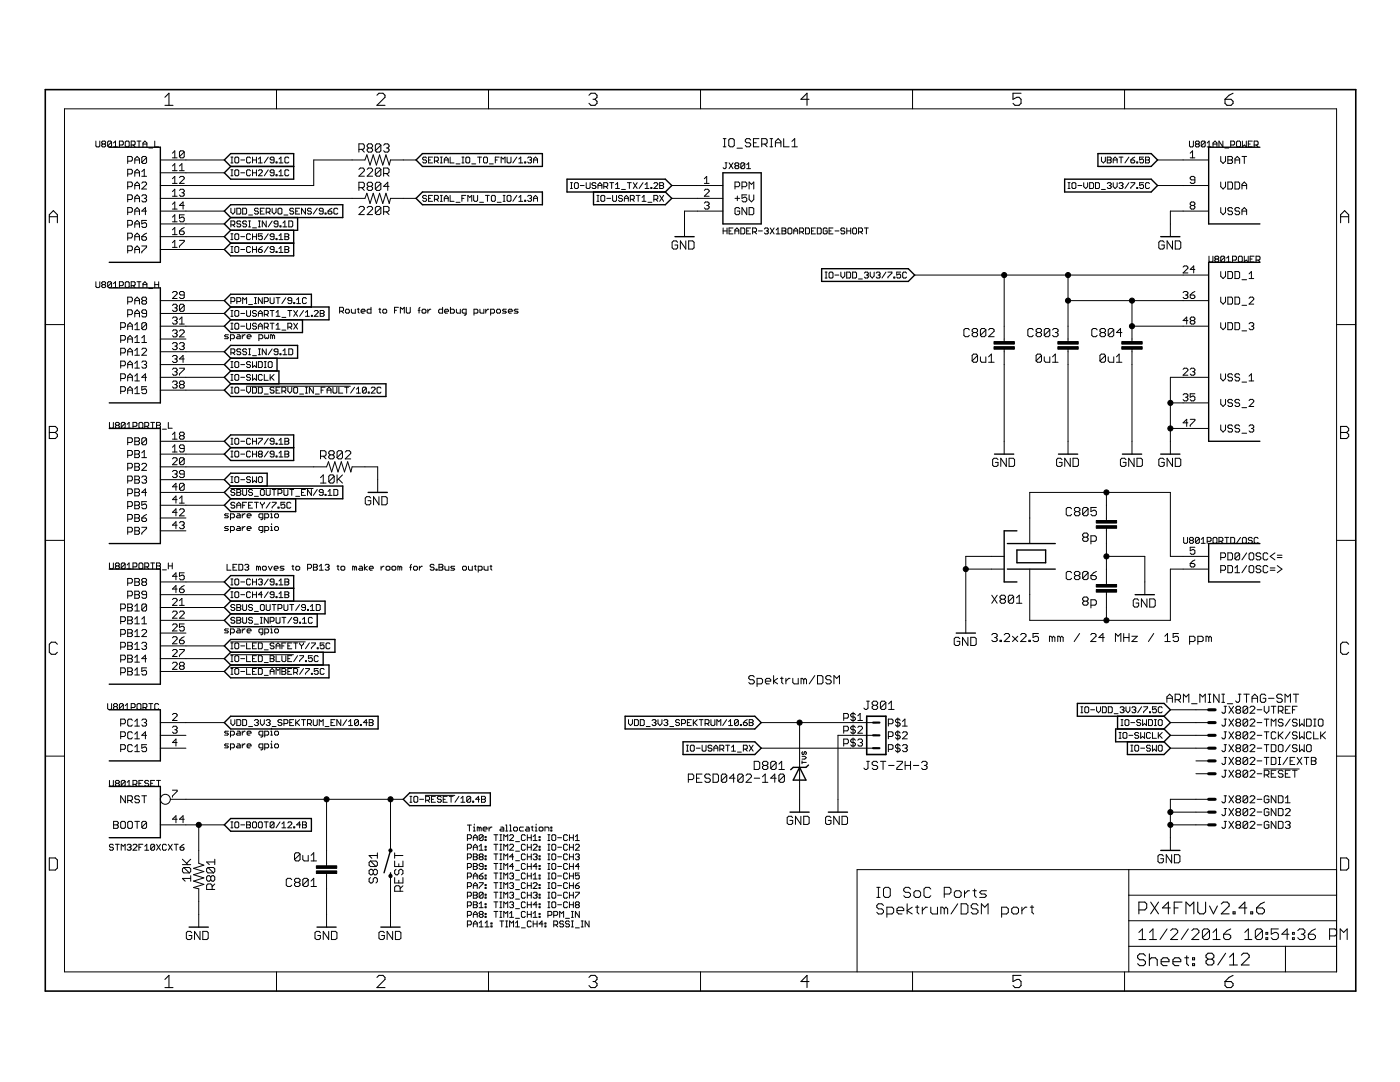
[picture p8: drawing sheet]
<svg xmlns="http://www.w3.org/2000/svg" width="279mm" height="216mm" viewBox="0 0 279 216" stroke-linecap="round" stroke-linejoin="round" font-family="sans-serif">
<g fill="none" stroke="#000" stroke-width=".2">
<path d="M55.2 17.9v3.8M97.5 17.9v3.8M139.8 17.9v3.8M182.1 17.9v3.8M224.4 17.9v3.8M12.9 21.7h253.8v172.2h-253.8zM19.1 28.2v.9l.2 .2h.4l.2-.2v-.9M20.5 28.7h.4M20.5 28.7l-.2 .2 .2 .4h.4l.2-.2-.2-.4M20.5 28.7l-.2-.2 .2-.3h.4l.2 .1-.2 .4M22.3 28.3v.8l-.2 .2h-.4l-.2-.2M22.3 28.3l-.2-.1h-.4l-.2 .1v.8"/>
<path d="M22.3 28.3l-.8 .8M22.6 29.3h.8M22.6 28.5l.5-.3v1.1M23.8 28.9h.6l.2-.2v-.4l-.2-.1h-.6v1.1M25 28.3l.2-.1h.4l.2 .1v.8l-.2 .2h-.4l-.2-.2zM25.5 34.7h.7l.2-.2v-.5l-.2-.2h-.7v1.4M25.5 32.2h.7l.2-.3v-.4l-.2-.3h-.7v1.4M25.5 37.3h.7l.2-.3v-.4l-.2-.3h-.7v1.4M25.5 39.8h.7l.2-.2v-.5l-.2-.2h-.7v1.4M26.2 28.9h.6l.2-.2v-.4l-.2-.1h-.6v1.1M26.6 28.9l.4 .4M26.9 37.7v-.9l.5-.5 .4 .5v.9"/>
<path d="M26.9 32.6v-.9l.5-.5 .4 .5v.9M26.9 35.2v-1l.5-.4 .4 .4v1M26.9 31.9h.9M26.9 34.5h.9M26.9 37h.9M26.9 39.6h.9M27.3 28.2h.8M27.7 28.2v1.1M28.3 35.2h1M28.3 36.6l.2-.3h.5l.3 .3v.2l-1 .9h1M28.3 39.1l.2-.2h.5l.3 .2v.2l-.3 .3M28.3 34.2l.5-.4v1.4"/>
<path d="M28.5 28.7h.8M28.5 29.3v-.8l.4-.3 .4 .3v.8M28.8 39.6h.2M29 39.6l.3 .2v.2l-.3 .3h-.5l-.2-.3M29.3 31.5l-.3-.3h-.5l-.2 .3v.9M29.3 31.5v.9l-.3 .2h-.5l-.2-.2M29.3 31.5l-1 .9M29.7 29.5h.8M30.9 28.2v1.1h.8M32 31.9h12.8M32 34.5h12.8M32 39.6h40.8l.4-1 .7 2 .6-2 .6 2 .7-2 .6 2 .6-2 .7 2 .2-1h5.1"/>
<path d="M34.4 30.6l.5-.5v1.4M34.4 33.1l.5-.4v1.4M34.4 35.7l.5-.5v1.4M34.4 38.2l.5-.4v1.4M34.4 31.5h.9M34.4 34.1h.9M34.4 36.6h.9M34.4 39.2h.9M35.8 35.4l.2-.2h.5l.3 .2v.3l-1 .9h1M35.8 38l.2-.2h.5l.3 .2v.2l-.3 .3M35.8 34.1h1M35.8 33.1l.5-.4v1.4"/>
<path d="M36.3 38.5h.2M36.5 38.5l.3 .2v.2l-.3 .3h-.5l-.2-.3M36.8 30.3v1l-.3 .2h-.5l-.2-.2M36.8 30.3l-.3-.2h-.5l-.2 .2v1M36.8 30.3l-1 1M46.1 32.5h.4M46.1 31.3h.4M46.1 35.1h.4M46.1 33.9h.4M46.3 31.3v1.2M46.3 33.9v1.2M46.9 31.5l.2-.2h.4l.1 .2v.8l-.1 .2h-.4l-.2-.2z"/>
<path d="M46.9 34.1l.2-.2h.4l.1 .2v.8l-.1 .2h-.4l-.2-.2zM48 31.9h.8M48 34.5h.8M50 34.1l-.2-.2h-.4l-.2 .2v.8l.2 .2h.4l.2-.2M50 31.5l-.2-.2h-.4l-.2 .2v.8l.2 .2h.4l.2-.2M50.4 31.9h.8M50.4 34.5h.8M50.4 31.3v1.2M50.4 33.9v1.2M51.2 31.3v1.2M51.2 33.9v1.2M51.6 34.1l.2-.2h.4l.1 .2v.2l-.7 .8h.7"/>
<path d="M51.6 32.5h.7M51.6 31.7l.4-.4v1.2M53.5 31.3l-.8 1.2M53.5 33.9l-.8 1.2M54.7 31.9h-.6l-.2-.2 .2-.4h.4l.2 .2v.8l-.2 .2h-.4l-.2-.2M54.7 34.5h-.6l-.2-.2 .2-.4h.4l.2 .2v.8l-.2 .2h-.4l-.2-.2M55.1 32.3h.2v.2h-.2zM55.1 34.9h.2v.2h-.2zM55.7 32.5h.8M55.7 31.7l.4-.4v1.2M55.7 34.3l.4-.4v1.2M55.7 35.1h.8"/>
<path d="M57.6 31.5l-.2-.2h-.4l-.1 .2v.8l.1 .2h.4l.2-.2M57.6 34.1l-.2-.2h-.4l-.1 .2v.8l.1 .2h.4l.2-.2M71.6 33.8l.3-.3h.6l.2 .3v.3l-1.1 1.1h1.1M71.6 29.8h.9l.2-.3v-.5l-.2-.3h-.9v1.7M71.6 37.4h.9l.2-.2v-.6l-.2-.2h-.9v1.6M72.2 29.8l.5 .6M72.2 37.4l.5 .6M73.3 33.8l.2-.3h.6l.3 .3v.3l-1.1 1.1h1.1M73.5 29.5l-.2-.2v-.3l.2-.3h.6l.3 .3v.3l-.3 .2M73.5 29.5l-.2 .3v.3l.2 .3h.6l.3-.3v-.3l-.3-.3M73.5 37.2l-.2-.3v-.3l.2-.2h.6l.3 .2v.3l-.3 .3M73.5 37.2l-.2 .2v.3l.2 .3h.6l.3-.3v-.3l-.3-.2"/>
<path d="M73.5 29.5h.6M73.5 37.2h.6M76 33.8v1.1l-.3 .3h-.5l-.3-.3M76 33.8l-.3-.3h-.5l-.3 .3v1.1M76 29l-.3-.3h-.5l-.3 .3v1.1M76 36.6l-.3-.2h-.5l-.3 .2v1.1M76 29v1.1l-.3 .3h-.5l-.3-.3M76 36.6v1.1l-.3 .3h-.5l-.3-.3M76 33.8l-1.1 1.1M76 29l-1.1 1.1M76 36.6l-1.1 1.1M76.6 34.6h.8l.2-.2v-.6l-.2-.3h-.8v1.7"/>
<path d="M76.6 29l.2-.3h.6l.2 .3v.3l-.2 .2M77.1 34.6l.5 .6M77.1 29.5h.3M77.4 29.5l.2 .3v.3l-.2 .3h-.6l-.2-.3M77.6 37.2h-1l.8-.8v1.6M83 31.9h-5.1l-.2 1-.7-2-.6 2-.6-2-.7 2-.6-2-.6 2-.7-2-.4 1h-10.2v5.1h-30.6M85.1 31.5l-.2-.2h-.3l-.3 .2 .3 .4h.3l.2 .2-.2 .4h-.3l-.3-.2M85.1 39.2l-.2-.2h-.3l-.3 .2 .3 .4h.3l.2 .2-.2 .4h-.3l-.3-.2M85.5 31.9h.4M85.5 39.6h.4M86.3 39h-.8v1.2h.8M86.3 31.3h-.8v1.2h.8"/>
<path d="M86.7 32.1h.6l.2-.2v-.4l-.2-.2h-.6v1.2M86.7 39.8h.6l.2-.2v-.4l-.2-.2h-.6v1.2M87.1 32.1l.4 .4M87.1 39.8l.4 .4M87.9 39h.4M87.9 32.5h.4M87.9 31.3h.4M88.1 31.3v1.2M88.1 39v1.2M88.7 31.9h.8M88.7 39.6h.8M88.7 32.5v-.8l.3-.4 .5 .4v.8"/>
<path d="M89.8 39v1.2h.8M89.8 31.3v1.2h.8M91 32.7h.8M92.2 39.6h.4M92.2 32.5h.4M92.2 31.3h.4M92.4 31.3v1.2M93 39h-.8v1.2M93 31.5l.2-.2h.4l.1 .2v.8l-.1 .2h-.4l-.2-.2zM94.1 32.7h.8M94.5 39v1l.2 .2h.4l.2-.2v-1M95.3 31.3h.8"/>
<path d="M95.7 31.3v1.2M96.5 31.5l.2-.2h.4l.2 .2v.8l-.2 .2h-.4l-.2-.2zM96.9 39h.8M97.3 39v1.2M97.7 32.7h.7M98.1 39.2l.2-.2h.4l.1 .2v.8l-.1 .2h-.4l-.2-.2zM98.8 31.9h.4M99.6 31.3h-.8v1.2M100 32.5v-1.2l.4 .4 .4-.4v1.2M100.4 39h.4M100.6 39v1.2M101.2 31.3v1l.2 .2h.4l.2-.2v-1"/>
<path d="M101.2 39.2l.2-.2h.4l.2 .2v.8l-.2 .2h-.4l-.2-.2zM103.1 31.3l-.7 1.2M103.1 39l-.7 1.2M103.5 31.7l.4-.4v1.2M103.5 32.5h.8M103.5 39.4l.4-.4v1.2M104.7 40h.2v.2h-.2zM104.7 32.3h.2v.2h-.2zM105.3 31.5l.2-.2h.4l.2 .2-.2 .4M105.3 39.2l.2-.2h.4l.2 .2-.2 .4M105.7 31.9h.2M105.7 39.6h.2"/>
<path d="M105.9 39.6l.2 .2-.2 .4h-.4l-.2-.2M105.9 31.9l.2 .2-.2 .4h-.4l-.2-.2M106.5 31.9h.8M106.5 39.6h.8M106.5 32.5v-.8l.4-.4 .4 .4v.8M113.9 37.6h.3M113.9 36.4h.3M114 36.4v1.2M114.8 36.4h.4l.2 .2v.8l-.2 .2h-.4l-.2-.2v-.8zM115.8 37h.8M117 36.4v1l.2 .2h.4l.2-.2v-1M118.9 36.6l-.2-.2h-.4l-.1 .2 .1 .4h.4l.2 .2-.2 .4h-.4l-.1-.2"/>
<path d="M119.1 39h.4M119.3 37h.8M119.3 37.6v-.8l.4-.4 .4 .4v.8M119.3 39v1.2M119.9 39.2l.2-.2h.4l.2 .2v.8l-.2 .2h-.4l-.2-.2zM120.5 37.2h.6l.2-.2v-.4l-.2-.2h-.6v1.2M120.9 37.2l.4 .4M121.1 39.6h.8M121.7 36.4h.8M122.1 36.4v1.2M122.3 39v1l.2 .2h.4l.1-.2v-1M122.9 37.6h.7"/>
<path d="M122.9 36.8l.4-.4v1.2M124 37.8h.8M124.2 39.2l-.2-.2h-.4l-.2 .2 .2 .4h.4l.2 .2-.2 .4h-.4l-.2-.2M124.6 39.6h.8M125.2 36.4h.8M125.6 36.4v1.2M125.8 39.8h.6l.2-.2v-.4l-.2-.2h-.6v1.2M126.2 39.8l.4 .4M126.4 36.4l.8 1.2M127 39h.7M127.2 36.4l-.8 1.2M127.4 39v1.2"/>
<path d="M128.1 39.4l.4-.4v1.2M128.3 36.4l-.7 1.2M128.7 37.6h.8M128.7 36.8l.4-.4v1.2M129.9 37.4h.2v.2h-.2zM130.5 36.6l.2-.2h.4l.2 .2v.2l-.8 .8h.8M130.5 39.8h.6l.2-.2v-.4l-.2-.2h-.6v1.2M130.9 39.8l.4 .4M131.7 37h.5M131.7 39l.7 1.2M131.7 36.4h.5l.2 .2-.2 .4 .2 .4-.2 .2h-.5zM132.4 39l-.7 1.2"/>
<path d="M134.1 37h10.2M134.1 39.6h10.2M140.6 36.6h.9M140.6 38l.2-.2h.5l.2 .2v.2l-.9 1h.9M140.6 35.7l.4-.5v1.4M144.3 29.3h.6M144.3 27.7h.6M144.6 27.7v1.6M144.7 32.5h.4M144.9 32.5v1l-.2 .2-.4-.2M145.4 27.9l.3-.2h.6l.2 .2v1.1l-.2 .3h-.6l-.3-.3zM145.5 32.5l.8 1.2"/>
<path d="M146.3 32.5l-.8 1.2M146.7 37.3h.7l.2-.3v-.4l-.2-.3h-.7v1.4M146.7 39.6h.9M146.9 33.1l-.2-.2 .2-.4h.4l.1 .2-.1 .4M146.9 33.1l-.2 .2 .2 .4h.4l.1-.2-.1-.4M146.9 33.1h.4M147.1 29.6h1.1M147.2 39.1v.9M148.1 37.3h.7l.2-.3v-.4l-.2-.3h-.7v1.4M148.6 32.7v.8l-.2 .2h-.4l-.2-.2M148.6 32.7l-.2-.2h-.4l-.2 .2v.8M148.6 32.7l-.8 .8"/>
<path d="M149 32.9l.4-.4v1.2M149 33.7h.8M149 38.9h-.9v.7l.4-.3h.3l.2 .3v.4l-.2 .3h-.5l-.2-.3M149.5 37.7v-1.4l.5 .5 .4-.5v1.4M149.5 38.9v.9l.5 .5 .4-.5v-.9M149.8 27.9l-.3-.2h-.5l-.3 .2v.3l.3 .3h.5l.3 .2v.3l-.3 .3h-.5l-.3-.3M150.4 28.5h.5M151.5 27.7h-1.1v1.6h1.1M152 28.7h.8l.3-.2v-.6l-.3-.2h-.8v1.6M152.6 28.7l.5 .6M153.7 29.3h.5M153.7 27.7h.5"/>
<path d="M153.9 27.7v1.6M154.7 28.5h1.2M154.7 29.3v-1.1l.6-.5 .6 .5v1.1M156.4 27.7v1.6h1.1M158.1 29.3h1M158.1 28.2l.5-.5v1.6M213.1 37.6h.5M213.1 36.4h.5M213.3 36.4v1.2M213.9 36.6l.2-.2h.4l.2 .2v.8l-.2 .2h-.4l-.2-.2zM215.1 37h.8M216.3 36.4v.8l.4 .4 .4-.4v-.8"/>
<path d="M217.5 36.4h.5l.2 .2v.8l-.2 .2h-.5zM218.6 36.4h.6l.2 .2v.8l-.2 .2h-.6zM219.8 37.8h.8M219.8 31.3v.8l.4 .4 .4-.4v-.8M221 31.9h.6M221 36.6l.2-.2h.4l.2 .2-.2 .4M221 31.3h.6l.2 .2-.2 .4 .2 .4-.2 .2h-.6zM221.4 37h.2M221.6 37l.2 .2-.2 .4h-.4l-.2-.2M222.2 31.9h.7M222.2 32.5v-.8l.3-.4 .4 .4v.8M222.2 36.4v.8l.3 .4 .4-.4v-.8"/>
<path d="M223.3 36.6l.2-.2h.4l.2 .2-.2 .4M223.3 31.3h.8M223.7 37h.2M223.7 31.3v1.2M223.9 37l.2 .2-.2 .4h-.4l-.2-.2M225.3 36.4l-.8 1.2M225.3 31.3l-.8 1.2M225.7 31.9h.6l.2 .4-.2 .2h-.4l-.2-.2zM225.7 36.4h.8v.2l-.8 .8v.2M226.5 31.3l-.8 .6M226.9 37.4h.2v.2h-.2zM226.9 32.3h.2v.2h-.2z"/>
<path d="M228.2 36.4h-.8v.6l.4-.2 .4 .2v.4l-.2 .2h-.4l-.2-.2M228.2 31.3h-.8v.6l.4-.2 .4 .2v.4l-.2 .2h-.4l-.2-.2M228.6 31.9h.6M228.6 31.3h.6l.2 .2-.2 .4 .2 .4-.2 .2h-.6zM229.4 36.6l-.2-.2h-.4l-.2 .2v.8l.2 .2h.4l.2-.2M231 31.9h10.2M231 37h10.2M237.4 28.2v.9l.2 .2h.4l.2-.2v-.9M237.5 31.5h1M237.5 30.6l.5-.5v1.4M238.5 35.9h-.7l-.3-.2v-.3l.3-.2h.4l.3 .2v1l-.3 .2h-.4l-.3-.2M238.8 28.7h.3"/>
<path d="M238.8 28.7l-.2 .2 .2 .4h.3l.3-.2-.3-.4M238.8 28.7l-.2-.2 .2-.3h.3l.3 .1-.3 .4M240.5 28.3v.8l-.2 .2h-.4l-.2-.2M240.5 28.3l-.2-.1h-.4l-.2 .1v.8M240.5 28.3l-.8 .8M240.9 29.3h.8M240.9 28.5l.4-.3v1.1M242.1 28.7h.8M242.1 29.3v-.8l.4-.3 .4 .3v.8M243.6 31.2v1l.5 .4 .5-.4v-1M243.6 36.3v1l.5 .4 .5-.4v-1M244.1 28.2v1.1l-.8-1.1v1.1"/>
<path d="M244.4 29.5h.8M245 31.2h.7l.3 .3v.2l-.3 .2 .3 .3v.2l-.3 .2h-.7zM245 31.9h.7M245 36.3h.7l.3 .3v.9l-.3 .2h-.7zM245.6 28.9h.6l.2-.2v-.4l-.2-.1h-.6v1.1M246.5 32.6v-.9l.4-.5 .5 .5v.9M246.5 36.3h.7l.2 .3v.9l-.2 .2h-.7zM246.5 31.9h.9M246.8 28.3l.2-.1h.4l.2 .1v.8l-.2 .2h-.4l-.2-.2zM247.9 31.2h.9M247.9 37h.9M247.9 37.7v-.9l.4-.5 .5 .5v.9"/>
<path d="M247.9 28.2v1.1l.4-.4 .4 .4v-1.1M248.3 31.2v1.4M249.1 28.7h.4M249.9 28.2h-.8v1.1h.8M250.3 28.9h.6l.2-.2v-.4l-.2-.1h-.6v1.1M250.7 28.9l.4 .4M19.1 56.2v1l.2 .2h.4l.2-.2v-1M20.5 56.8l-.2-.2 .2-.4h.4l.2 .2-.2 .4M20.5 56.8l-.2 .2 .2 .4h.4l.2-.2-.2-.4M20.5 56.8h.4M22.3 56.4l-.2-.2h-.4l-.2 .2v.8M22.3 56.4v.8l-.2 .2h-.4l-.2-.2"/>
<path d="M22.3 56.4l-.8 .8M22.6 56.6l.5-.4v1.2M22.6 57.4h.8M23.8 57h.6l.2-.2v-.4l-.2-.2h-.6v1.2M25 56.4l.2-.2h.4l.2 .2v.8l-.2 .2h-.4l-.2-.2zM25.5 42.4h.7l.2-.3v-.4l-.2-.3h-.7v1.4M25.5 44.9h.7l.2-.2v-.5l-.2-.2h-.7v1.4M25.5 47.5h.7l.2-.3v-.4l-.2-.3h-.7v1.4M25.5 50h.7l.2-.2v-.5l-.2-.2h-.7v1.4M26.2 57h.6l.2-.2v-.4l-.2-.2h-.6v1.2M26.6 57l.4 .4M26.9 42.8v-.9l.5-.5 .4 .5v.9"/>
<path d="M26.9 40.3v-1l.5-.4 .4 .4v1M26.9 45.4v-1l.5-.4 .4 .4v1M26.9 47.9v-.9l.5-.5 .4 .5v.9M26.9 50.5v-.9l.5-.5 .4 .5v.9M26.9 42.1h.9M26.9 44.7h.9M26.9 47.2h.9M26.9 49.8h.9M26.9 60h.9M27.3 56.2h.8M27.7 56.2v1.2M28.3 47.2h.7l.3 .3v.2l-.3 .2h-.5l-.2-.2z"/>
<path d="M28.3 49.1h1v.2l-1 .9v.3M28.5 57.4v-.8l.4-.4 .4 .4v.8M28.5 60l-.2-.2v-.3l.2-.2h.5l.3 .2v.3l-.3 .2M28.5 60l-.2 .2v.3l.2 .2h.5l.3-.2v-.3l-.3-.2M28.5 56.8h.8M28.5 60h.5M29.3 44h-1v.7l.5-.3h.2l.3 .3v.4l-.3 .3h-.5l-.2-.3M29.3 42.1h-1l.7-.7v1.4M29.3 46.5l-1 .7M29.7 57.6h.8M30.9 56.2v1.2M30.9 56.8h.8"/>
<path d="M31.7 56.2v1.2M32 42.1h12.8M32 44.7h12.8M32 47.2h12.8M32 49.8h12.8M32 60h12.8M34.4 40.8l.5-.5v1.4M34.4 43.3l.5-.4v1.4M34.4 45.9l.5-.5v1.4M34.4 48.4l.5-.4v1.4M34.4 41.7h.9M34.4 44.3h.9"/>
<path d="M34.4 46.8h.9M34.4 49.4h.9M34.4 58.4l.2-.2h.5l.2 .2v.2l-.9 1h.9M35.8 46.1h.7l.3 .2v.3l-.3 .2h-.5l-.2-.2zM35.8 48h1v.2l-1 .9v.3M36.8 42.9h-1v.7l.5-.3h.2l.3 .3v.4l-.3 .3h-.5l-.2-.3M36.8 58.9h-.8l-.2-.3v-.2l.2-.2h.5l.3 .2v.9l-.3 .3h-.5l-.2-.3M36.8 41h-1l.7-.7v1.4M36.8 45.4l-1 .7M46.1 41.6v.7l.4 .4 .4-.4v-.7M46.1 44.9h.6l.2-.2v-.4l-.2-.2h-.6v1.2M46.1 47.8h.4"/>
<path d="M46.1 46.7h.4M46.1 50.4h.4M46.1 49.2h.4M46.3 46.7v1.1M46.3 49.2v1.2M46.5 44.9l.4 .4M46.9 46.8l.2-.1h.4l.1 .1v.8l-.1 .2h-.4l-.2-.2zM46.9 49.4l.2-.2h.4l.1 .2v.8l-.1 .2h-.4l-.2-.2zM47.3 41.6h.6l.1 .1v.8l-.1 .2h-.6zM48 44.3l-.1-.2h-.4l-.2 .2 .2 .4h.4l.1 .2-.1 .4h-.4l-.2-.2M48 47.2h.8M48 49.8h.8"/>
<path d="M48.4 41.6h.6l.2 .1v.8l-.2 .2h-.6zM49.2 44.3l-.2-.2h-.4l-.2 .2 .2 .4h.4l.2 .2-.2 .4h-.4l-.2-.2M49.6 42.9h.8M49.6 44.1h.4M49.6 45.3h.4M49.8 44.1v1.2M50 46.8l-.2-.1h-.4l-.2 .1v.8l.2 .2h.4l.2-.2M50 49.4l-.2-.2h-.4l-.2 .2v.8l.2 .2h.4l.2-.2M50.4 47.2h.8M50.4 49.8h.8M50.4 46.7v1.1M50.4 49.2v1.2"/>
<path d="M50.4 45.5h.8M50.8 59.4h.4M51 59.4v1.2M51.2 46.7v1.1M51.2 49.2v1.2M51.6 49.8h.6l.1 .4-.1 .2h-.4l-.2-.2zM51.6 41.7l-.2-.1h-.4l-.2 .1 .2 .4h.4l.2 .2-.2 .4h-.4l-.2-.2M51.6 44.1h.4M51.6 45.3h.4M51.8 44.1v1.2M52 42.1h.3M52.3 46.7h-.7v.5l.4-.2 .3 .2v.4l-.1 .2h-.4l-.2-.2"/>
<path d="M52.3 59.4v1.2l-.7-1.2v1.2M52.3 49.2l-.7 .6M52.7 41.6h-.7v1.1h.7M53.1 44.1v1.2l-.8-1.2v1.2M53.1 42.3h.6l.2-.2v-.4l-.2-.1h-.6v1.1M53.5 46.7l-.8 1.1M53.5 49.2l-.8 1.2M53.5 42.3l.4 .4M53.9 59.4v1l.2 .2h.4l.2-.2v-1M54.3 41.6v.7l.4 .4 .4-.4v-.7M54.3 44.1l-.8 1.2M54.7 47.2h-.6l-.2-.2 .2-.3h.4l.2 .1v.8l-.2 .2h-.4l-.2-.2"/>
<path d="M54.7 49.8h-.6l-.2-.2 .2-.4h.4l.2 .2v.8l-.2 .2h-.4l-.2-.2M55.1 59.4h.8M55.1 47.6h.2v.2h-.2zM55.1 50.2h.2v.2h-.2zM55.5 44.7h-.6l-.2-.2 .2-.4h.4l.2 .2v.8l-.2 .2h-.4l-.2-.2M55.5 41.7l.2-.1h.4l.2 .1v.8l-.2 .2h-.4l-.2-.2zM55.5 59.4v1.2M55.7 47l.4-.3v1.1M55.7 49.6l.4-.4v1.2M55.7 47.8h.8M55.7 50.4h.8M55.9 45.1h.2v.2h-.2z"/>
<path d="M56.5 44.5l.4-.4v1.2M56.5 45.3h.8M56.7 42.9h.7M56.9 47.2h.5M56.9 49.8h.5M56.9 46.7h.5l.2 .1-.2 .4 .2 .4-.2 .2h-.5zM56.9 49.2h.5l.2 .2-.2 .4 .2 .4-.2 .2h-.5zM57 59.4l-.7 1.2M57.6 44.1h.6l.2 .2v.8l-.2 .2h-.6zM58.2 60h-.6l-.2-.2 .2-.4h.4l.2 .2v.8l-.2 .2h-.4l-.2-.2M58.6 41.7l-.2-.1h-.4l-.2 .1 .2 .4h.4l.2 .2-.2 .4h-.4l-.2-.2M59 42.1h.4"/>
<path d="M59.2 59.8l.4-.4v1.2M59.8 41.6h-.8v1.1h.8M61 41.6v1.1l-.8-1.1v1.1M61.2 59.6l-.2-.2h-.4l-.2 .2v.8l.2 .2h.4l.2-.2M62.1 41.7l-.2-.1h-.3l-.2 .1v.2l.2 .2h.3l.2 .4-.2 .2h-.3l-.2-.2M63.3 41.6l-.8 1.1M64.5 42.1h-.6l-.2-.2 .2-.3h.4l.2 .1v.8l-.2 .2h-.4l-.2-.2M64.9 42.5h.2v.2h-.2zM65.5 42.1h.6l.2 .4-.2 .2h-.4l-.2-.2zM66.3 41.6l-.8 .5M67.4 41.7l-.2-.1h-.4l-.2 .1v.8l.2 .2h.4l.2-.2M71.6 41.5l.3-.3h.6l.2 .3v.2l-1.1 1.1h1.1"/>
<path d="M73.3 41.5l.2-.3h.6l.3 .3v.2l-1.1 1.1h1.1M76 41.5l-.3-.3h-.5l-.3 .3v1M76 41.5v1l-.3 .3h-.5l-.3-.3M76 41.5l-1.1 1M76.6 42.3h.8l.2-.3v-.5l-.2-.3h-.8v1.6M77.1 42.3l.5 .5M87.9 40.2h.4M88.7 40.2v-.8l.3-.4 .5 .4v.8M91 40.4h.8M93.4 40.2v-1.2l.3 .4 .4-.4v1.2M95.7 40.4h.8M99.2 40.4h.8"/>
<path d="M100.4 40.2h.4M103.5 40.2h.8M106.5 40.2v-.8l.4-.4 .4 .4v.8M119.1 40.2h.4M124.6 40.2v-.8l.4-.4 .4 .4v.8M128.1 40.2h.8M129.3 40.4h.8M135.2 48.3l-.2-.2h-.6l-.3 .2v1.1l.3 .3h.6l.2-.3v-.5h-.5M136.9 48.1v1.6l-1.1-1.6v1.6M137.4 48.1h.8l.3 .2v1.1l-.3 .3h-.8zM140.6 40.5l.2-.2h.5l.2 .2v.3l-.2 .2M141 41h.3"/>
<path d="M141.3 41l.2 .2v.3l-.2 .2h-.5l-.2-.2M144.3 42.1h-7.7v5.1M144.3 46.1h.8M144.3 45.5v1.2M145.1 45.5v1.2M145.5 46.1h.4M146.3 45.5h-.8v1.2h.8M146.7 46.1h.7M146.7 46.7v-.8l.4-.4 .3 .4v.8M147.6 41.7l-.2-.3h-.5l-.2 .3v.9l.2 .2h.5l.2-.2v-.5h-.4M147.8 45.5h.6l.2 .2v.8l-.2 .2h-.6zM149 46.1h.4"/>
<path d="M149 41.4v1.4l-.9-1.4v1.4M149.5 41.4h.7l.2 .3v.9l-.2 .2h-.7zM149.8 45.5h-.8v1.2h.8M150.2 46.3h.6l.2-.2v-.4l-.2-.2h-.6v1.2M150.6 46.3l.4 .4M151.4 46.1h.7M152.5 45.7l.2-.2h.4l.2 .2-.2 .4M152.9 46.1h.2M153.1 46.1l.2 .2-.2 .4h-.4l-.2-.2M153.7 45.5l.8 1.2M154.5 45.5l-.8 1.2M154.9 46.7h.8"/>
<path d="M154.9 45.9l.4-.4v1.2M156.1 45.5h.6l.1 .2-.1 .4 .1 .4-.1 .2h-.6zM156.1 46.1h.6M157.4 45.5h.4l.2 .2v.8l-.2 .2h-.4l-.2-.2v-.8zM158.4 46.1h.8M158.4 46.7v-.8l.4-.4 .4 .4v.8M159.6 46.3h.6l.2-.2v-.4l-.2-.2h-.6v1.2M160 46.3l.4 .4M160.8 45.5h.6l.1 .2v.8l-.1 .2h-.6zM161.9 46.1h.4M162.7 45.5h-.8v1.2h.8M163.1 45.5h.6l.2 .2v.8l-.2 .2h-.6z"/>
<path d="M164.7 55.5h.4M164.7 54.3h.4M164.9 54.3v1.2M165.1 45.7l-.2-.2h-.4l-.2 .2v.8l.2 .2h.4l.2-.2v-.4h-.4M165.5 46.1h.4M165.7 54.3h.4l.1 .2v.8l-.1 .2h-.4l-.2-.2v-.8zM166.2 45.5h-.7v1.2h.7M166.6 54.9h.8M166.6 46.1h.8M167.8 54.3v.8l.4 .4 .4-.4v-.8M168.6 45.7l-.2-.2h-.4l-.2 .4 .2 .2h.4l.2 .4-.2 .2h-.4l-.2-.2M169 54.3h.6l.2 .2v.8l-.2 .2h-.6z"/>
<path d="M169 46.1h.8M169 45.5v1.2M169.8 45.5v1.2M170.2 54.3h.6l.1 .2v.8l-.1 .2h-.6zM170.3 45.5h.5l.1 .2v.8l-.1 .2h-.5l-.1-.2v-.8zM171.3 55.7h.8M171.3 46.3h.6l.2-.2v-.4l-.2-.2h-.6v1.2M171.7 46.3l.4 .4M172.5 54.5l.2-.2h.4l.2 .2-.2 .4M172.5 45.5h.8M172.9 54.9h.2M172.9 45.5v1.2"/>
<path d="M173.1 54.9l.2 .2-.2 .4h-.4l-.2-.2M173.7 54.3v.8l.4 .4 .4-.4v-.8M174.9 54.5l.1-.2h.5l.1 .2-.1 .4M175.2 54.9h.3M175.5 54.9l.1 .2-.1 .4h-.5l-.1-.2M176.8 54.3l-.8 1.2M177.2 54.3h.8v.2l-.8 .8v.2M178.4 55.3h.2v.2h-.2zM179.7 54.3h-.7v.6l.4-.2 .3 .2v.4l-.1 .2h-.4l-.2-.2M180.9 54.5l-.2-.2h-.4l-.2 .2v.8l.2 .2h.4l.2-.2M182.5 54.9h58.7M200.4 54.9v13.3"/>
<path d="M213.1 60h28.1M213.1 54.9v13.3M225.9 60v8.2M232.3 48.3l-.2-.2h-.6l-.2 .2v1.1l.2 .3h.6l.2-.3v-.5h-.5M234 48.1v1.6l-1.1-1.6v1.6M234.5 48.1h.9l.2 .2v1.1l-.2 .3h-.9zM236.1 58.4l.2-.2h.5l.3 .2v.2l-.3 .3M236.1 53.3l.2-.2h.5l.3 .2v.2l-1 1h1M236.6 58.9h.2M236.8 58.9l.3 .2v.2l-.3 .3h-.5l-.2-.3M237.5 58.9h.7l.3 .2v.2l-.3 .3h-.4l-.3-.3zM237.8 41l-.3-.2v-.3l.3-.2h.4l.3 .2v.3l-.3 .2"/>
<path d="M237.8 41l-.3 .2v.3l.3 .2h.4l.3-.2v-.3l-.3-.2M237.8 41h.4M238.5 53.8h-1l.7-.7v1.4M238.5 58.2l-1 .7M241.2 42.1h-7.6v5.1M241.3 51.1v1l.2 .2h.4l.2-.2v-1M242.7 51.7l-.3 .2 .3 .4h.3l.2-.2-.2-.4M242.7 51.7l-.3-.2 .3-.4h.3l.2 .2-.2 .4M242.7 51.7h.3M243.6 41.4v1l.5 .4 .5-.4v-1M243.6 54.2v.9l.5 .5 .5-.5v-.9M243.6 59.3v.9l.5 .5 .5-.5v-.9"/>
<path d="M244.4 51.3v.8l-.2 .2h-.4l-.2-.2M244.4 51.3l-.2-.2h-.4l-.2 .2v.8M244.4 51.3l-.8 .8M244.8 52.3h.8M244.8 51.5l.4-.4v1.2M245 59.3h.7l.3 .2v1l-.3 .2h-.7zM245 54.2h.7l.3 .2v1l-.3 .2h-.7zM246 41.7l-.3-.3h-.4l-.3 .3v.2l.3 .2h.4l.3 .3v.2l-.3 .2h-.4l-.3-.2M246 51.9h.6l.2-.2v-.4l-.2-.2h-.6v1.2M246.5 54.2h.7l.2 .2v1l-.2 .2h-.7zM246.5 59.3h.7l.2 .2v1l-.2 .2h-.7zM247.1 51.3l.3-.2h.3l.2 .2v.8l-.2 .2h-.3l-.3-.2z"/>
<path d="M247.4 41.7l-.2-.3h-.5l-.2 .3v.2l.2 .2h.5l.2 .3v.2l-.2 .2h-.5l-.2-.2M247.9 42.1h.9M247.9 55.8h.9M247.9 42.8v-.9l.4-.5 .5 .5v.9M248.3 51.1v1.2l.4-.4 .4 .4v-1.2M249.3 59.5l.2-.2h.5l.2 .2v.3l-.9 .9h.9M249.3 55.6h.9M249.3 54.7l.4-.5v1.4M249.5 51.7h.4M250.3 51.1h-.8v1.2h.8M250.7 51.9h.6l.2-.2v-.4l-.2-.2h-.6v1.2M251.1 51.9l.4 .4"/>
<path d="M9 64.8h3.9M24.1 65.3h.7l.2-.2v-.5l-.2-.2h-.7v1.4M24.1 67.9h.7l.2-.3v-.4l-.2-.2h-.7v1.3M24.1 70.4h.7l.2-.2v-.5l-.2-.2h-.7v1.4M24.1 73h.7l.2-.3v-.4l-.2-.2h-.7v1.3M24.1 75.5h.7l.2-.2v-.5l-.2-.2h-.7v1.4M24.1 78.1h.7l.2-.2v-.5l-.2-.2h-.7v1.3M25.5 60.2h.7l.2-.2v-.5l-.2-.2h-.7v1.4M25.5 62.8h.7l.2-.3v-.4l-.2-.3h-.7v1.4M25.5 65.8v-.9l.5-.5 .4 .5v.9M25.5 68.3v-.9l.5-.4 .4 .4v.9M25.5 70.9v-.9l.5-.5 .4 .5v.9"/>
<path d="M25.5 73.4v-.9l.5-.4 .4 .4v.9M25.5 76v-.9l.5-.5 .4 .5v.9M25.5 78.5v-.9l.5-.4 .4 .4v.9M25.5 65.1h.9M25.5 67.6h.9M25.5 70.2h.9M25.5 72.7h.9M25.5 75.3h.9M25.5 77.9h.9M26.9 60.7v-.9l.5-.5 .4 .5v.9M26.9 63.2v-.9l.5-.5 .4 .5v.9M26.9 62.5h.9"/>
<path d="M26.9 64.9l.5-.5v1.4M26.9 67.4l.5-.4v1.3M26.9 70l.5-.5v1.4M26.9 72.5l.5-.4v1.3M26.9 75.1l.5-.5v1.4M26.9 77.6l.5-.4v1.3M26.9 65.8h.9M26.9 68.3h.9M26.9 70.9h.9M26.9 73.4h.9M26.9 76h.9M26.9 78.5h.9"/>
<path d="M28.3 69.7l.2-.2h.5l.3 .2v.3l-1 .9h1M28.3 72.3l.2-.2h.5l.3 .2v.2l-.3 .2M28.3 67.4l.5-.4v1.3M28.3 68.3h1M28.8 72.7h.2M29 72.7l.3 .3v.2l-.3 .2h-.5l-.2-.2M29.3 62.5h-.8l-.2-.2v-.2l.2-.3h.5l.3 .3v.9l-.3 .2h-.5l-.2-.2M29.3 64.6l-.3-.2h-.5l-.2 .2v1M29.3 77.2h-1v.7l.5-.3h.2l.3 .3v.4l-.3 .2h-.5l-.2-.2M29.3 64.6v1l-.3 .2h-.5l-.2-.2M29.3 75.3h-1l.7-.7v1.4M29.3 64.6l-1 1"/>
<path d="M32 62.5h12.8M32 65.1h12.8M32 67.6h5.1M32 70.2h12.8M32 72.7h12.8M32 75.3h12.8M32 77.9h12.8M34.4 63.5l.2-.2h.5l.2 .2v.2l-.2 .3M34.4 61l.2-.3h.5l.2 .3v.2l-.2 .2M34.4 66.1l.2-.3h.5l.2 .3v.2l-.2 .2M34.4 68.6l.2-.2h.5l.2 .2v.2l-.2 .3M34.4 71.2l.2-.3h.5l.2 .3v.2l-.2 .2"/>
<path d="M34.4 73.7l.2-.2h.5l.2 .2v.2l-.2 .3M34.4 76.3l.2-.3h.5l.2 .3v.2l-.2 .2M34.9 61.4h.2M34.9 64h.2M34.9 66.5h.2M34.9 69.1h.2M34.9 71.6h.2M34.9 74.2h.2M34.9 76.7h.2M35.1 61.4l.2 .3v.2l-.2 .2h-.5l-.2-.2M35.1 64l.2 .2v.2l-.2 .3h-.5l-.2-.3M35.1 66.5l.2 .3v.2l-.2 .2h-.5l-.2-.2"/>
<path d="M35.1 69.1l.2 .2v.2l-.2 .3h-.5l-.2-.3M35.1 71.6l.2 .3v.2l-.2 .2h-.5l-.2-.2M35.1 74.2l.2 .2v.2l-.2 .3h-.5l-.2-.3M35.1 76.7l.2 .3v.2l-.2 .2h-.5l-.2-.2M35.8 73.5h1v.2l-1 .9v.3M35.8 66.1l.2-.3h.5l.3 .3v.2l-1 .9h1M35.8 68.6l.2-.2h.5l.3 .2v.2l-.3 .3M35.8 63.7l.5-.4v1.4M35.8 64.7h1M36 76.7l-.2-.2v-.2l.2-.3h.5l.3 .3v.2l-.3 .2M36 76.7l-.2 .3v.2l.2 .2h.5l.3-.2v-.2l-.3-.3M36 76.7h.5"/>
<path d="M36.3 69.1h.2M36.5 69.1l.3 .2v.2l-.3 .3h-.5l-.2-.3M36.8 61l-.3-.3h-.5l-.2 .3v.9M36.8 61v.9l-.3 .2h-.5l-.2-.2M36.8 71.6h-1l.7-.7v1.4M36.8 61l-1 .9M45.6 66.8h-.6l-.2 .2 .8 .4-.2 .2h-.6M46 67.6h.6l.2-.2v-.4l-.2-.2h-.6v1.2M46.1 60.2h.6l.2-.2v-.4l-.2-.2h-.6v1.2M46.1 70.4h.6l.2-.2v-.4l-.2-.2h-.6v1.2M46.1 65.7h.4M46.1 64.5h.4"/>
<path d="M46.1 63.1h.4M46.1 62h.4M46.1 73.3h.4M46.1 72.2h.4M46.1 75.9h.4M46.1 74.7h.4M46.1 78.4h.4M46.1 77.3h.4M46.3 62v1.1M46.3 64.5v1.2M46.3 72.2v1.1M46.3 74.7v1.2"/>
<path d="M46.3 77.3v1.1M46.5 70.4l.4 .4M46.9 72.3l.2-.1h.4l.1 .1v.8l-.1 .2h-.4l-.2-.2zM46.9 77.4l.2-.1h.4l.1 .1v.8l-.1 .2h-.4l-.2-.2zM46.9 74.9l.2-.2h.4l.1 .2v.8l-.1 .2h-.4l-.2-.2zM46.9 62.1l.2-.1h.4l.1 .1v.8l-.1 .2h-.4l-.2-.2zM47.1 64.5h.4l.1 .2v.8l-.1 .2h-.4l-.2-.2v-.8zM47.3 60.2h.6l.1-.2v-.4l-.1-.2h-.6v1.2M47.3 66.8h.5l.1 .2v.6h-.6l-.1-.2 .1-.2h.6M48 69.8l-.1-.2h-.4l-.2 .2 .2 .4h.4l.1 .2-.1 .4h-.4l-.2-.2M48 62.5h.8M48 65.1h.8"/>
<path d="M48 72.7h.8M48 75.3h.8M48 77.9h.8M48.3 66.8v.8M48.4 60.6v-1.2l.4 .4 .4-.4v1.2M48.9 66.8h-.2l-.4 .4M49.2 77.1h20.7M49.2 77.3v.7l.4 .4 .4-.4v-.7M49.2 69.8l-.2-.2h-.4l-.2 .2 .2 .4h.4l.2 .2-.2 .4h-.4l-.2-.2M49.2 64.5v1l.2 .2h.4l.2-.2v-1M49.2 62v.9l.2 .2h.4l.2-.2v-.9M49.3 67.2h.8l-.2-.4h-.4l-.2 .2v.4l.2 .2h.4"/>
<path d="M49.6 60.8h.8M49.6 69.6h.4M49.6 70.8h.4M49.8 69.6v1.2M50 72.3l-.2-.1h-.4l-.2 .1 .2 .4h.4l.2 .2-.2 .4h-.4l-.2-.2M50 74.9l-.2-.2h-.4l-.2 .2 .2 .4h.4l.2 .2-.2 .4h-.4l-.2-.2M50.4 72.2v1.1l.4-.4 .4 .4v-1.1M50.4 77.3h.6l.2 .1v.8l-.2 .2h-.6zM50.4 71h.8M50.4 74.7v1.2l.4-.4 .4 .4v-1.2M50.8 60.6h.4M51.2 62.1l-.2-.1h-.4l-.2 .1 .2 .4h.4l.2 .4-.2 .2h-.4l-.2-.2"/>
<path d="M51.2 64.7l-.2-.2h-.4l-.2 .4 .2 .2h.4l.2 .4-.2 .2h-.4l-.2-.2M51.6 62.5h.7M51.6 65.1h.7M51.6 63.1v-.8l.4-.3 .3 .3v.8M51.6 65.7v-.8l.4-.4 .3 .4v.8M51.6 72.2h.6l.1 .1v.8l-.1 .2h-.6zM51.6 77.3h.6l.1 .1v.8l-.1 .2h-.6zM51.6 69.6h.4M51.6 70.8h.4M51.7 67.6h.5l.3-.2v-.4l-.3-.2h-.5v1.2M51.8 69.6v1.2M52.3 74.9l-.1-.2h-.4l-.2 .2v.8l.2 .2h.4l.1-.2"/>
<path d="M52.7 65.3h.6l.2-.2v-.4l-.2-.2h-.6v1.2M52.7 60.2h.6l.2-.2v-.4l-.2-.2h-.6v1.2M52.7 62.7h.6l.2-.2v-.4l-.2-.1h-.6v1.1M52.7 74.7v1.2h.8M52.7 73.3h.4M52.7 72.2h.4M52.7 78.6h.8M52.8 66.8v.6l.2 .2 .2-.2 .2 .2 .2-.2v-.6M52.9 72.2v1.1M53.1 69.6v1.2l-.8-1.2v1.2M53.1 65.3l.4 .4M53.1 62.7l.4 .4"/>
<path d="M53.5 72.3l.2-.1h.4l.2 .1v.8l-.2 .2h-.4l-.2-.2zM53.9 64.5h.8M53.9 74.7v1.2M53.9 62h.8M54.1 75.3l.6 .6M54.3 62v1.1M54.3 64.5v1.2M54.3 69.6l-.8 1.2M54.4 67l-.4-.2v.8M54.4 67v.6M54.4 67l.2-.2 .2 .2v.6M54.7 77.4l-.2-.1h-.4l-.2 .1 .2 .5h.4l.2 .1-.2 .4h-.4l-.2-.2"/>
<path d="M54.7 74.7l-.8 .8M55.1 77.9h.4M55.1 65.7h.8M55.1 64.9l.4-.4v1.2M55.1 62.3l.4-.3v1.1M55.1 63.1h.8M55.5 70.2h-.6l-.2-.2 .2-.4h.4l.2 .2v.8l-.2 .2h-.4l-.2-.2M55.9 77.3h-.8v1.1h.8M55.9 70.6h.2v.2h-.2zM56.3 65.9h.7M56.3 78h.6l.1-.1v-.5l-.1-.1h-.6v1.1M56.3 63.3h.7"/>
<path d="M56.5 70l.4-.4v1.2M56.5 70.8h.8M56.7 78l.3 .4M57.4 65.3h.6l.2-.2v-.4l-.2-.2h-.6v1.2M57.4 77.3v.7l.4 .4 .4-.4v-.7M57.4 62h.8M57.6 69.6h.6l.2 .2v.8l-.2 .2h-.6zM57.8 65.3l.4 .4M57.8 62v1.1M58.6 64.5l.8 1.2M58.6 60.4h.2v.2h-.2zM58.6 77.4l.2-.1h.4l.2 .1v.8l-.2 .2h-.4l-.2-.2z"/>
<path d="M58.6 62l.8 1.1M59.2 60.6h.8M59.4 64.5l-.8 1.2M59.4 62l-.8 1.1M59.8 78.6h.8M60.6 62l-.8 1.1M61 63.1h.7M61 62.3l.4-.3v1.1M61 78.4h.4M61 77.3h.4M61.2 77.3v1.1M62.1 62.9h.2v.2h-.2z"/>
<path d="M62.5 77.3v1.1l-.8-1.1v1.1M62.7 62.1l.2-.1h.4l.2 .1v.2l-.8 .8h.8M62.9 78.6h.8M63.9 62.5h.6M63.9 62h.6l.2 .1-.2 .4 .2 .4-.2 .2h-.6zM64.1 77.9h.4M64.9 77.3h-.8v1.1M65.3 78.4v-.7l.4-.4 .4 .4v.7M65.3 77.9h.8M66.4 77.3v.9l.2 .2h.4l.2-.2v-.9M67.6 77.3v1.1h.8M67.8 62.1h.6l.2-.2v-.4l-.2-.2h-.6v1.2"/>
<path d="M68.2 62.1l.4 .4M68.8 77.3h.8M68.9 61.9l.3-.2h.3l.2 .2v.4l-.2 .2h-.3l-.3-.2zM69.2 77.3v1.1M70.1 61.7v.6l.2 .2h.6v-.8M70.8 77.3l-.8 1.1M71.1 77.7l.4-.4v1.1M71.1 78.4h.8M71.3 61.7h.4M71.5 61.5v.8l.2 .2M72.1 62.1h.8l-.2-.4h-.4l-.2 .2v.4l.2 .2h.4M73.1 77.4v.8l-.2 .2h-.4l-.2-.2"/>
<path d="M73.1 77.4l-.2-.1h-.4l-.2 .1v.8M73.1 77.4l-.8 .8M73.5 78.2h.2v.2h-.2zM74 61.3v1.2h-.6l-.1-.2v-.4l.1-.2h.6M74.1 77.4l.2-.1h.4l.2 .1v.3l-.8 .7h.8M75.6 61.7h.4M75.8 61.5v.8l.2 .2M76 77.4l-.2-.1h-.3l-.3 .1v.8l.3 .2h.3l.2-.2M76.6 61.7h.4l.2 .2v.4l-.2 .2h-.4l-.2-.2v-.4zM78.7 61.9h.4M79.5 61.3h-.8v1.2M79.9 62.5v-1.2l.4 .4 .4-.4v1.2"/>
<path d="M81.1 61.3v1l.2 .2h.4l.2-.2v-1M83.4 61.9h.4M83.8 61.3l-.2 .2v1M84.4 61.7h.4l.2 .2v.4l-.2 .2h-.4l-.2-.2v-.4zM85.4 61.7v.8M86 61.7h-.2l-.4 .4M88.3 61.3v1.2h-.6l-.2-.2v-.4l.2-.2h.6M88.7 62.1h.8l-.2-.4h-.4l-.2 .2v.4l.2 .2h.4M89.9 61.3v1.2h.6l.2-.2v-.4l-.2-.2h-.6M91.1 61.7v.6l.2 .2h.6v-.8M93 62.5h-.6l-.2-.2v-.4l.2-.2h.6v1l-.4 .2M94.6 62.5h.6l.2-.2v-.4l-.2-.2h-.6v1.2"/>
<path d="M95.8 61.7v.6l.2 .2h.6v-.8M96.9 61.7v.8M97.5 61.7h-.2l-.4 .4M97.9 62.5h.6l.2-.2v-.4l-.2-.2h-.6v1.2M99.3 61.7h.4l.2 .2v.4l-.2 .2h-.4l-.2-.2v-.4zM101 61.7h-.5l-.2 .2 .7 .4-.1 .2h-.6M101.5 62.1h.7l-.2-.4h-.4l-.1 .2v.4l.1 .2h.4M103.4 61.7h-.6l-.2 .2 .2 .2h.4l.2 .2-.2 .2h-.6M193.5 65.8l-.3-.2h-.6l-.2 .2v1.1l.2 .3h.6l.3-.3M194.3 66.4l-.3-.3v-.3l.3-.2h.5l.3 .2v.3l-.3 .3M194.3 66.4l-.3 .2v.3l.3 .3h.5l.3-.3v-.3l-.3-.2M194.3 66.4h.5"/>
<path d="M195.1 70.9v1.1l-.3 .3h-.5l-.3-.3M195.1 70.9l-.3-.2h-.5l-.3 .2v1.1M195.1 70.9l-1.1 1.1M195.7 71.2v.8l.2 .3h.8v-1.1M196.7 65.8l-.2-.2h-.6l-.2 .2v1.1M196.7 65.8v1.1l-.2 .3h-.6l-.2-.3M196.7 65.8l-1 1.1M197.3 72.3h1.1M197.3 71.2l.5-.5v1.6M197.3 65.8l.3-.2h.5l.3 .2v.3l-1.1 1.1h1.1M200.4 69.7v20.9M206.2 65.8l-.2-.2h-.6l-.3 .2v1.1l.3 .3h.6l.2-.3"/>
<path d="M207.1 66.4l-.3-.3v-.3l.3-.2h.5l.3 .2v.3l-.3 .3M207.1 66.4l-.3 .2v.3l.3 .3h.5l.3-.3v-.3l-.3-.2M207.1 66.4h.5M207.9 70.9l-.3-.2h-.5l-.3 .2v1.1M207.9 70.9v1.1l-.3 .3h-.5l-.3-.3M207.9 70.9l-1.1 1.1M208.4 71.2v.8l.3 .3h.8v-1.1M209.5 65.8l-.3-.2h-.5l-.3 .2v1.1M209.5 65.8v1.1l-.3 .3h-.5l-.3-.3M209.5 65.8l-1.1 1.1M210.1 72.3h1.1M210.1 71.2l.5-.5v1.6"/>
<path d="M210.1 65.8l.2-.2h.6l.3 .2v.3l-.3 .3M210.6 66.4h.3M210.9 66.4l.3 .2v.3l-.3 .3h-.6l-.2-.3M213.1 69.7v20.9M219 65.8l-.3-.2h-.5l-.3 .2v1.1l.3 .3h.5l.3-.3M219.8 66.4l-.3-.3v-.3l.3-.2h.5l.3 .2v.3l-.3 .3M219.8 66.4l-.3 .2v.3l.3 .3h.5l.3-.3v-.3l-.3-.2M219.8 66.4h.5M220.6 70.9l-.3-.2h-.5l-.3 .2v1.1M220.6 70.9v1.1l-.3 .3h-.5l-.3-.3M220.6 70.9l-1.1 1.1M221.2 71.2v.8l.2 .3h.9v-1.1"/>
<path d="M222.3 65.8l-.3-.2h-.6l-.2 .2v1.1M222.3 65.8v1.1l-.3 .3h-.6l-.2-.3M222.3 65.8l-1.1 1.1M222.8 72.3h1.1M222.8 71.2l.6-.5v1.6M223.9 66.4h-1.1l.8-.8v1.6M225.9 65.1h15.3M225.9 69.7v20.9M236.1 73.7l.2-.2h.5l.3 .2v.2l-1 1h1M236.1 78.8l.2-.2h.5l.3 .2v.2l-.3 .3M236.6 79.3h.2M236.8 79.3l.3 .2v.2l-.3 .3h-.5l-.2-.3"/>
<path d="M237.1 64h-1l.7-.7v1.4M237.5 73.7l.3-.2h.4l.3 .2v.2l-.3 .3M237.8 64l-.3-.3v-.2l.3-.2h.4l.3 .2v.2l-.3 .3M237.8 64l-.3 .2v.2l.3 .3h.4l.3-.3v-.2l-.3-.2M237.8 64h.4M238 74.2h.2M238.2 74.2l.3 .2v.2l-.3 .3h-.4l-.3-.3M238.5 78.6h-1v.7l.5-.3h.2l.3 .3v.4l-.3 .3h-.4l-.3-.3M241.2 75.3h-7.6v15.3M243.6 64.4v.9l.5 .5 .5-.5v-.9M243.6 74.6v.9l.5 .5 .5-.5v-.9M243.6 79.7v.9l.5 .5 .5-.5v-.9"/>
<path d="M245 64.4h.7l.3 .2v1l-.3 .2h-.7zM246 74.8l-.3-.2h-.4l-.3 .2v.3l.3 .2h.4l.3 .2v.3l-.3 .2h-.4l-.3-.2M246 79.9l-.3-.2h-.4l-.3 .2v.3l.3 .2h.4l.3 .2v.3l-.3 .2h-.4l-.3-.2M246.5 64.4h.7l.2 .2v1l-.2 .2h-.7zM247.4 74.8l-.2-.2h-.5l-.2 .2v.3l.2 .2h.5l.2 .2v.3l-.2 .2h-.5l-.2-.2M247.4 79.9l-.2-.2h-.5l-.2 .2v.3l.2 .2h.5l.2 .2v.3l-.2 .2h-.5l-.2-.2M247.9 60.9h.9M247.9 66h.9M247.9 76.2h.9M249.3 64.6l.2-.2h.5l.2 .2v.3l-.2 .2M249.3 76h.9M249.3 75.1l.4-.5v1.4"/>
<path d="M249.3 79.9l.2-.2h.5l.2 .2v.3l-.9 .9h.9M249.7 65.1h.3M250 65.1l.2 .2v.3l-.2 .2h-.5l-.2-.2M266.7 64.8h3.9M21.8 84.3v1l.2 .1h.4l.2-.1v-1M23.2 84.9l-.2-.2 .2-.4h.4l.2 .2-.2 .4M23.2 84.9l-.2 .2 .2 .3h.4l.2-.1-.2-.4M23.2 84.9h.4M25 84.5v.8l-.2 .1h-.4l-.2-.1M25 84.5l-.2-.2h-.4l-.2 .2v.8M25 84.5l-.8 .8M25.4 84.7l.4-.4v1.1"/>
<path d="M25.4 85.4h.8M25.5 88.3h.7l.2-.2v-.5l-.2-.2h-.7v1.4M25.5 90.8h.7l.2-.2v-.5l-.2-.2h-.7v1.4M25.5 93.4h.7l.2-.2v-.5l-.2-.2h-.7v1.4M25.5 95.9h.7l.2-.2v-.5l-.2-.2h-.7v1.4M25.5 98.5h.7l.2-.2v-.5l-.2-.2h-.7v1.4M26.5 85.1h.6l.2-.2v-.4l-.2-.2h-.6v1.1M26.9 95h.7l.2 .2v.3l-.2 .2 .2 .2v.3l-.2 .2h-.7zM26.9 87.4h.7l.2 .2v.2l-.2 .3 .2 .2v.2l-.2 .3h-.7zM26.9 89.9h.7l.2 .2v.3l-.2 .2 .2 .2v.3l-.2 .2h-.7zM26.9 92.5h.7l.2 .2v.2l-.2 .3 .2 .2v.2l-.2 .3h-.7zM26.9 97.6h.7l.2 .2v.2l-.2 .3 .2 .2v.2l-.2 .3h-.7z"/>
<path d="M26.9 88.1h.7M26.9 90.6h.7M26.9 93.2h.7M26.9 95.7h.7M26.9 98.3h.7M27.7 84.5l.2-.2h.4l.2 .2v.8l-.2 .1h-.4l-.2-.1zM28.3 92.7l.2-.2h.5l.3 .2v.2l-1 1h1M28.3 95.2l.2-.2h.5l.3 .2v.3l-.3 .2M28.3 90.4l.5-.5v1.4M28.3 91.3h1M28.8 95.7h.2M28.9 85.1h.6l.2-.2v-.4l-.2-.2h-.6v1.1"/>
<path d="M29 95.7l.3 .2v.3l-.3 .2h-.5l-.2-.2M29.3 87.6l-.3-.2h-.5l-.2 .2v.9M29.3 87.6v.9l-.3 .3h-.5l-.2-.3M29.3 98.3h-1l.7-.7v1.4M29.3 87.6l-1 .9M29.3 85.1l.4 .3M30.1 84.3h.8M30.5 84.3v1.1M31.2 84.3h.6l.2 .2-.2 .4 .2 .4-.2 .1h-.6zM31.2 84.9h.6M32 88.1h12.8M32 90.6h12.8"/>
<path d="M32 93.2h33.2l.4-1.1 .6 2.1 .6-2.1 .7 2.1 .6-2.1 .6 2.1 .7-2.1 .6 2.1 .3-1h5.1v5.1M32 95.7h12.8M32 98.3h12.8M32.4 85.6h.8M33.6 84.3v1.1h.8M34.4 86.7l.5-.5v1.4M34.4 89.2l.5-.4v1.4M34.4 91.6l.2-.3h.5l.2 .3v.2l-.9 .9h.9M34.4 94.1l.2-.2h.5l.2 .2v.3l-.2 .2M34.4 87.6h.9M34.4 90.2h.9M34.9 94.6h.2"/>
<path d="M35.1 94.6l.2 .2v.3l-.2 .2h-.5l-.2-.2M35.3 97.1h-.9l.7-.7v1.4M35.3 99.7h-.9l.7-.7v1.4M35.8 99.5l.5-.5v1.4M36 86.9l-.2-.2v-.2l.2-.3h.5l.3 .3v.2l-.3 .2M36 86.9l-.2 .3v.2l.2 .2h.5l.3-.2v-.2l-.3-.3M36 86.9h.5M36.8 89.5h-.8l-.2-.3v-.2l.2-.2h.5l.3 .2v1l-.3 .2h-.5l-.2-.2M36.8 91.6l-.3-.3h-.5l-.2 .3v.9M36.8 94.6h-.8l-.2-.2v-.3l.2-.2h.5l.3 .2v1l-.3 .2h-.5l-.2-.2M36.8 96.7l-.3-.3h-.5l-.2 .3v.9M36.8 91.6v.9l-.3 .2h-.5l-.2-.2"/>
<path d="M36.8 96.7v.9l-.3 .2h-.5l-.2-.2M36.8 91.6l-1 .9M36.8 96.7l-1 .9M46 97.5h16.5M46.1 88.6h.4M46.1 87.5h.4M46.1 91.2h.4M46.1 90h.4M46.1 96.3h.4M46.1 95.1h.4M46.3 87.5v1.1M46.3 90v1.2"/>
<path d="M46.3 95.1v1.2M46.9 97.9l-.2-.2h-.4l-.2 .4 .2 .2h.4l.2 .4-.2 .1h-.4l-.2-.1M46.9 87.7l.2-.2h.4l.1 .2v.8l-.1 .1h-.4l-.2-.1zM46.9 95.3l.2-.2h.4l.1 .2v.8l-.1 .2h-.4l-.2-.2zM46.9 90.2l.2-.2h.4l.1 .2v.8l-.1 .2h-.4l-.2-.2zM47.3 97.7h.6l.1 .2-.1 .4 .1 .4-.1 .1h-.6zM47.3 98.3h.6M48 88.1h.8M48 90.6h.8M48 95.7h.8M48.4 97.7v1l.2 .1h.4l.2-.1v-1M50 95.3l-.2-.2h-.4l-.2 .2 .2 .4h.4l.2 .2-.2 .4h-.4l-.2-.2"/>
<path d="M50 87.7l-.2-.2h-.4l-.2 .2v.8l.2 .1h.4l.2-.1M50 90.2l-.2-.2h-.4l-.2 .2v.8l.2 .2h.4l.2-.2M50.4 88.1h.8M50.4 90.6h.8M50.4 97.9l-.2-.2h-.4l-.2 .4 .2 .2h.4l.2 .4-.2 .1h-.4l-.2-.1M50.4 87.5v1.1M50.4 90v1.2M50.4 95.1v1.2l.4-.4 .4 .4v-1.2M50.8 99h.8M51.2 87.5v1.1M51.2 90v1.2M51.6 95.3l.2-.2h.4l.1 .2v.8l-.1 .2h-.4l-.2-.2z"/>
<path d="M51.6 87.5h.7v.2l-.7 .8v.1M51.8 90.6h.4M51.8 90.6l-.2-.2 .2-.4h.4l.1 .2-.1 .4M51.8 90.6l-.2 .2 .2 .4h.4l.1-.2-.1-.4M52.2 97.7h.4l.1 .2v.8l-.1 .1h-.4l-.2-.1v-.8zM53.1 97.7v1l.2 .1h.4l.2-.1v-1M53.5 87.5l-.8 1.1M53.5 90l-.8 1.2M54.3 97.7h.8M54.7 90.6h-.6l-.2-.2 .2-.4h.4l.2 .2v.8l-.2 .2h-.4l-.2-.2M54.7 88.1h-.6l-.2-.2 .2-.4h.4l.2 .2v.8l-.2 .1h-.4l-.2-.1M54.7 97.7v1.1"/>
<path d="M55.1 88.5h.2v.1h-.2zM55.1 91h.2v.2h-.2zM55.5 98.4h.6l.2-.1v-.4l-.2-.2h-.6v1.1M55.7 87.9l.4-.4v1.1M55.7 90.4l.4-.4v1.2M55.7 88.6h.8M55.7 91.2h.8M56.7 97.7v1l.2 .1h.4l.1-.1v-1M56.9 87.5h.5l.2 .2-.2 .4 .2 .4-.2 .1h-.5zM56.9 90h.5l.2 .2-.2 .4 .2 .4-.2 .2h-.5zM56.9 88.1h.5M56.9 90.6h.5"/>
<path d="M57.8 97.7h.8M58.2 97.7v1.1M59 99h.8M60.2 98.3h.4M61 97.7h-.8v1.1h.8M62.1 97.7v1.1l-.7-1.1v1.1M63.3 97.7l-.8 1.1M64 95.3l.5-.5v1.6M64 96.4h1.1M64 91h.8l.3-.2v-.6l-.3-.3h-.8v1.7M64.5 98.3h-.6l-.2-.2 .2-.4h.4l.2 .2v.8l-.2 .1h-.4l-.2-.1M64.5 91l.6 .6"/>
<path d="M64.9 98.7h.2v.1h-.2zM65.5 98.8h.8M65.5 98.1l.3-.4v1.1M65.9 90.8l-.3-.3v-.3l.3-.3h.5l.3 .3v.3l-.3 .3M65.9 90.8l-.3 .2v.3l.3 .3h.5l.3-.3v-.3l-.3-.2M65.9 90.8h.5M66.6 97.7h.6l.2 .2v.8l-.2 .1h-.6zM66.7 95v1.1l-.3 .3h-.5l-.3-.3M66.7 95l-.3-.2h-.5l-.3 .2v1.1M66.7 95l-1.1 1.1M67.3 94.8v1.6M67.5 95.6l.8 .8"/>
<path d="M68.3 90.2l-.2-.3h-.6l-.2 .3v1.1M68.3 94.8l-1 1M68.3 90.2v1.1l-.2 .3h-.6l-.2-.3M68.3 90.2l-1 1.1M68.9 90.2l.3-.3h.5l.3 .3v.3l-1.1 1.1h1.1M74 99.4l-.3-.3h-.5l-.3 .3v1.1l.3 .2h.5l.3-.2v-.6h-.6M75.6 99.1v1.6l-1.1-1.6v1.6M76.2 99.1h.8l.3 .3v1.1l-.3 .2h-.8zM199.2 91.7l-.3-.3h-.5l-.3 .3v1.1l.3 .3h.5l.3-.3v-.5h-.6M200.8 91.4v1.7l-1.1-1.7v1.7M201.4 91.4h.8l.3 .3v1.1l-.3 .3h-.8zM211.9 91.7l-.2-.3h-.6l-.2 .3v1.1l.2 .3h.6l.2-.3v-.5h-.5"/>
<path d="M213.6 91.4v1.7l-1.1-1.7v1.7M214.1 91.4h.9l.2 .3v1.1l-.2 .3h-.9zM220.8 98.3v5.6M224.7 91.7l-.3-.3h-.5l-.3 .3v1.1l.3 .3h.5l.3-.3v-.5h-.5M226.3 91.4v1.7l-1-1.7v1.7M226.9 91.4h.8l.3 .3v1.1l-.3 .3h-.8zM232.3 91.7l-.2-.3h-.6l-.2 .3v1.1l.2 .3h.6l.2-.3v-.5h-.5M233.6 80.4h7.6M233.6 85.5h7.6M234 91.4v1.7l-1.1-1.7v1.7M234.5 91.4h.9l.2 .3v1.1l-.2 .3h-.9zM237.1 84.4h-1l.7-.7v1.4"/>
<path d="M237.5 83.7h1v.2l-1 1v.2M243.6 84.8v.9l.5 .5 .5-.5v-.9M246 85l-.3-.2h-.4l-.3 .2v.3l.3 .2h.4l.3 .2v.3l-.3 .2h-.4l-.3-.2M247.4 85l-.2-.2h-.5l-.2 .2v.3l.2 .2h.5l.2 .2v.3l-.2 .2h-.5l-.2-.2M247.9 81.3h.9M247.9 86.4h.9M249.3 85l.2-.2h.5l.2 .2v.3l-.2 .2M249.7 85.5h.3M250 85.5l.2 .2v.3l-.2 .2h-.5l-.2-.2M9 107.8h3.9M21.8 112.3v1l.2 .2h.4l.2-.2v-1M23.2 112.9l-.2-.2 .2-.4h.4l.2 .2-.2 .4"/>
<path d="M23.2 112.9l-.2 .2 .2 .4h.4l.2-.2-.2-.4M23.2 112.9h.4M25 112.5v.8l-.2 .2h-.4l-.2-.2M25 112.5l-.2-.2h-.4l-.2 .2v.8M25 112.5l-.8 .8M25.4 112.7l.4-.4v1.2M25.4 113.5h.8M25.5 101h.7l.2-.2v-.4l-.2-.3h-.7v1.4M25.5 103.6h.7l.2-.2v-.5l-.2-.2h-.7v1.4M25.5 106.2h.7l.2-.3v-.4l-.2-.3h-.7v1.4M25.5 116.4h.7l.2-.3v-.4l-.2-.3h-.7v1.4M25.5 118.9h.7l.2-.2v-.5l-.2-.2h-.7v1.4"/>
<path d="M26.5 113.1h.6l.2-.2v-.4l-.2-.2h-.6v1.2M26.9 100.1h.7l.2 .3v.2l-.2 .2 .2 .2v.3l-.2 .2h-.7zM26.9 102.7h.7l.2 .2v.2l-.2 .3 .2 .2v.2l-.2 .3h-.7zM26.9 105.2h.7l.2 .3v.2l-.2 .2 .2 .3v.2l-.2 .2h-.7zM26.9 115.4h.7l.2 .3v.2l-.2 .2 .2 .3v.2l-.2 .2h-.7zM26.9 118h.7l.2 .2v.2l-.2 .3 .2 .2v.2l-.2 .3h-.7zM26.9 100.8h.7M26.9 103.4h.7M26.9 105.9h.7M26.9 116.1h.7M26.9 118.7h.7M27.9 112.3h.4l.2 .2v.8l-.2 .2h-.4l-.2-.2v-.8z"/>
<path d="M28.3 103.4h.7l.3 .2v.2l-.3 .3h-.5l-.2-.3zM28.3 105.2h1v.3l-1 .9v.2M28.5 116.1l-.2-.2v-.2l.2-.3h.5l.3 .3v.2l-.3 .2M28.5 116.1l-.2 .3v.2l.2 .2h.5l.3-.2v-.2l-.3-.3M28.5 116.1h.5M28.9 113.1h.6l.2-.2v-.4l-.2-.2h-.6v1.2M29.3 100.1h-1v.7l.5-.2h.2l.3 .2v.5l-.3 .2h-.5l-.2-.2M29.3 118.7h-.8l-.2-.3v-.2l.2-.2h.5l.3 .2v.9l-.3 .3h-.5l-.2-.3M29.3 102.7l-1 .7M29.3 113.1l.4 .4M30.1 112.3h.8M30.5 112.3v1.2"/>
<path d="M31.2 112.3h.6l.2 .2-.2 .4 .2 .4-.2 .2h-.6zM31.2 112.9h.6M32 100.8h12.8M32 103.4h5.1M32 105.9h5.1M32 116.1h12.8M32 118.7h12.8M32.4 113.7h.8M33.6 112.3v1.2M33.6 112.9h.8M34.4 112.3v1.2M34.4 119.6l.2-.2h.5l.2 .2v.3l-.9 .9h.9"/>
<path d="M35.3 102.2h-.9l.7-.7v1.4M35.3 104.8h-.9l.7-.7v1.4M35.3 115h-.9l.7-.7v1.4M35.3 117.5h-.9l.7-.7v1.5M35.8 117.5h.7l.3 .3v.2l-.3 .3h-.5l-.2-.3zM35.8 101.8l.2-.3h.5l.3 .3v.2l-1 .9h1M35.8 104.3l.2-.2h.5l.3 .2v.3l-.3 .2M35.8 119.9l.5-.5v1.4M35.8 100.4h1M36.3 104.8h.2M36.5 104.8l.3 .2v.3l-.3 .2h-.5l-.2-.2M36.8 114.3h-1v.7l.5-.2h.2l.3 .2v.5l-.3 .2h-.5l-.2-.2"/>
<path d="M36.8 116.8l-1 .7M45.3 112.6v1.2h.8M45.6 102.5h-.6l-.2 .2 .2 .2h.4l.2 .2-.2 .2h-.6M45.6 105.1h-.6l-.2 .2 .8 .4-.2 .2h-.6M46 105.9h.6l.2-.2v-.4l-.2-.2h-.6v1.2M46 103.3h.6l.2-.2v-.4l-.2-.2h-.6v1.2M46.1 116.7h.4M46.1 115.5h.4M46.1 119.3h.4M46.1 118.1h.4M46.3 115.5v1.2M46.3 118.1v1.2"/>
<path d="M46.5 113.2h.4M46.9 100.4l-.2-.2h-.4l-.2 .2 .2 .4h.4l.2 .2-.2 .4h-.4l-.2-.2M46.9 115.7l.2-.2h.4l.1 .2v.8l-.1 .2h-.4l-.2-.2zM46.9 118.3l.2-.2h.4l.1 .2v.8l-.1 .2h-.4l-.2-.2zM47.3 100.8h.7M47.3 101.4v-.8l.3-.4 .4 .4v.8M47.3 112.6h-.8v1.2h.8M47.3 102.5h.5l.1 .2v.6h-.6l-.1-.2 .1-.2h.6M47.3 105.1h.5l.1 .2v.6h-.6l-.1-.2 .1-.2h.6M47.7 112.6h.6l.2 .2v.8l-.2 .2h-.6zM48 116.1h.8M48 118.7h.8"/>
<path d="M48.3 102.5v.8M48.3 105.1v.8M48.4 100.8h.4M48.9 112.8l.1-.2h.4l.2 .2-.2 .4M48.9 102.5h-.2l-.4 .4M48.9 105.1h-.2l-.4 .4M49.2 100.2h-.8v1.2M49.2 113.2h.2M49.3 102.9h.8l-.2-.4h-.4l-.2 .2v.4l.2 .2h.4M49.3 105.5h.8l-.2-.4h-.4l-.2 .2v.4l.2 .2h.4M49.4 113.2l.2 .2-.2 .4h-.4l-.1-.2M49.6 100.8h.4"/>
<path d="M50 115.7l-.2-.2h-.4l-.2 .2v.8l.2 .2h.4l.2-.2M50 118.3l-.2-.2h-.4l-.2 .2v.8l.2 .2h.4l.2-.2M50.4 116.1h.8M50.4 118.7h.8M50.4 115.5v1.2M50.4 118.1v1.2M50.4 100.2h-.8v1.2h.8M50.8 100.2h.8M51.2 100.2v1.2M51.2 115.5v1.2M51.2 118.1v1.2M51.6 115.7l.2-.2h.4l.1 .2-.1 .4"/>
<path d="M51.6 113.2l-.4-.2v.8M51.6 113.2l.2-.2 .2 .2v.6M51.6 113.2v.6M52 116.1h.2M52 100.2v.2l.3 .4M52.2 116.1l.1 .2-.1 .4h-.4l-.2-.2M52.3 118.7h-.7l.6-.6v1.2M52.3 100.8v.6M52.5 105.9h-.6l-.2-.2v-.4l.2-.2h.6v1l-.5 .2M52.5 103.3h-.6l-.2-.2v-.4l.2-.2h.6v1l-.5 .2M52.6 113h.4l.1 .2v.4l-.1 .2h-.4l-.2-.2v-.4zM52.7 100.2v.2l-.4 .4"/>
<path d="M52.8 105.9h.6l.2-.2v-.4l-.2-.2h-.6v1.2M52.8 103.3h.6l.2-.2v-.4l-.2-.2h-.6v1.2M53.5 115.5l-.8 1.2M53.5 118.1l-.8 1.2M53.6 113l.3 .8 .4-.8M53.9 100.2l-.8 1.2M54 102.5h.2v.8M54 105.1h.2v.8M54 103.3h.4M54 105.9h.4M54.2 101.9v.2M54.2 104.5v.2"/>
<path d="M54.3 100.2h.8v.2l-.8 .8v.2M54.7 116.1h-.6l-.2-.2 .2-.4h.4l.2 .2v.8l-.2 .2h-.4l-.2-.2M54.7 118.7h-.6l-.2-.2 .2-.4h.4l.2 .2v.8l-.2 .2h-.4l-.2-.2M54.7 113.4h.8l-.2-.4h-.4l-.2 .2v.4l.2 .2h.4M54.8 102.7l.2-.2h.4l.2 .2v.4l-.2 .2h-.4l-.2-.2zM55 105.1h.4l.2 .2v.4l-.2 .2h-.4l-.2-.2v-.4zM55.1 116.5h.2v.2h-.2zM55.1 119.1h.2v.2h-.2zM55.5 101.2h.2v.2h-.2zM55.7 115.9l.4-.4v1.2M55.7 118.5l.4-.4v1.2M55.7 116.7h.8"/>
<path d="M55.7 119.3h.8M56.7 113h-.6l-.2 .2 .2 .2h.4l.2 .2-.2 .2h-.6M56.9 115.5h.5l.2 .2-.2 .4 .2 .4-.2 .2h-.5zM56.9 100.2h-.8v.6l.4-.2 .4 .2v.4l-.2 .2h-.4l-.2-.2M56.9 116.1h.5M56.9 118.7h.5M56.9 118.1h.5l.2 .2-.2 .4 .2 .4-.2 .2h-.5zM58 100.4l-.2-.2h-.4l-.1 .2v.8l.1 .2h.4l.2-.2M58.3 113h.3M58.4 112.8v.8l.2 .2M59.2 113h.4l.2 .2v.4l-.2 .2h-.4l-.2-.2v-.4zM61.4 113.4h.6l.2-.2v-.4l-.2-.2h-.6v1.2"/>
<path d="M62.5 113.2h.6M62.5 112.6h.6l.2 .2-.2 .4 .2 .4-.2 .2h-.6zM63.7 113l.4-.4v1.2M63.7 113.8h.8M64.9 112.8l.2-.2h.4l.2 .2-.2 .4M65.3 113.2h.2M65.5 113.2l.2 .2-.2 .4h-.4l-.2-.2M67.2 113h.4M67.4 112.8v.8l.2 .2M68.2 113h.4l.2 .2v.4l-.2 .2h-.4l-.2-.2v-.4zM70.8 113.2l.2-.2 .2 .2v.6M70.8 113.2l-.4-.2v.8"/>
<path d="M70.8 113.2v.6M71.8 113h.3l.2 .2v.6h-.5l-.2-.2 .2-.2h.5M72.7 112.6v1.2M73.3 113l-.6 .4 .6 .4M73.7 113.4h.8l-.2-.4h-.4l-.2 .2v.4l.2 .2h.4M76.1 113v.8M76.6 113h-.1l-.4 .4M77 113.2l.2-.2h.4l.2 .2v.4l-.2 .2h-.4l-.2-.2zM78.4 113h.4l.2 .2v.4l-.2 .2h-.4l-.2-.2v-.4zM79.8 113.2l-.4-.2v.8M79.8 113.2v.6M79.8 113.2l.2-.2 .2 .2v.6"/>
<path d="M81.7 113.2h.4M82.1 112.6l-.2 .2v1M82.5 113.2l.2-.2h.4l.2 .2v.4l-.2 .2h-.4l-.2-.2zM83.7 113v.8M84.3 113h-.2l-.4 .4M86.6 112.8l-.2-.2h-.4l-.1 .4 .1 .2h.4l.2 .4-.2 .2h-.4l-.1-.2M87 113.6h.2v.2h-.2zM87.6 113.2h.6M87.6 112.6h.6l.2 .2-.2 .4 .2 .4-.2 .2h-.6zM88.8 113v.6l.2 .2h.6v-.8M90.7 113h-.6l-.1 .2 .1 .2h.5l.1 .2-.1 .2h-.6M92.3 113.2l.2-.2h.4l.2 .2v.4l-.2 .2h-.4l-.2-.2z"/>
<path d="M93.5 113v.6l.2 .2h.6v-.8M94.7 113h.3M94.8 112.8v.8l.2 .2M95.4 113.8h.6l.2-.2v-.4l-.2-.2h-.6v1.2M96.6 113v.6l.2 .2h.6v-.8M97.8 113h.4M98 112.8v.8l.2 .2M192.7 113.6h7.7M197.9 118.8l1.1 1.6M199 118.8l-1.1 1.6M199.9 119.6l-.3-.3v-.3l.3-.2h.5l.3 .2v.3l-.3 .3M199.9 119.6l-.3 .2v.3l.3 .3h.5l.3-.3v-.3l-.3-.2"/>
<path d="M199.9 119.6h.5M200.4 111h-7.7v15.3M202.3 119l-.3-.2h-.5l-.3 .2v1.1M202.3 119v1.1l-.3 .3h-.5l-.3-.3M202.3 119l-1.1 1.1M202.9 119.3l.5-.5v1.6M205.5 108.5v-10.2h28.1v12.7h7.6M205.5 113.6v10.2h28.1v-10.2h7.6M213.9 101.5l-.3-.2h-.6l-.2 .2v1.1l.2 .3h.6l.3-.3M213.9 114.3l-.3-.3h-.6l-.2 .3v1.1l.2 .3h.6l.3-.3M214.7 102.1l-.3 .3v.2l.3 .3h.5l.3-.3v-.2l-.3-.3M214.7 102.1l-.3-.3v-.3l.3-.2h.5l.3 .2v.3l-.3 .3"/>
<path d="M214.7 114.9l-.3-.3v-.3l.3-.3h.5l.3 .3v.3l-.3 .3M214.7 114.9l-.3 .2v.3l.3 .3h.5l.3-.3v-.3l-.3-.2M214.7 102.1h.5M214.7 114.9h.5M216.3 107.2l-.2-.3v-.3l.2-.2h.6l.2 .2v.3l-.2 .3M216.3 107.2l-.2 .3v.2l.2 .3h.6l.2-.3v-.2l-.2-.3M216.3 120l-.2-.3v-.3l.2-.3h.6l.2 .3v.3l-.2 .3M216.3 120l-.2 .2v.3l.2 .3h.6l.2-.3v-.3l-.2-.2M216.3 107.2h.6M216.3 120h.6M217.1 114.3l-.2-.3h-.6l-.2 .3v1.1M217.1 101.5v1.1l-.2 .3h-.6l-.2-.3"/>
<path d="M217.1 114.3v1.1l-.2 .3h-.6l-.2-.3M217.1 101.5l-.2-.2h-.6l-.2 .2v1.1M217.1 101.5l-1 1.1M217.1 114.3l-1 1.1M217.7 108h.8l.3-.3v-.5l-.3-.3h-.8v1.6M217.7 114.9h.8l.3 .2v.3l-.3 .3h-.5l-.3-.3zM218.8 101.3h-1.1v.8l.5-.3h.3l.3 .3v.5l-.3 .3h-.5l-.3-.3M218.8 114l-.6 .3-.5 .6M220.8 111h7.7v7.7M220.8 105.4v11.2M220.8 118.2v5.6M227.2 119.8l-.2-.3h-.6l-.2 .3v1.1l.2 .2h.6l.2-.2v-.6h-.5"/>
<path d="M228.9 119.5v1.6l-1.1-1.6v1.6M229.4 119.5h.9l.2 .3v1.1l-.2 .2h-.9zM236.2 107.2v1l.2 .2h.4l.2-.2v-1M237.5 112.4h.7l.3 .3v.2l-.3 .2h-.4l-.3-.2zM237.6 107.8l-.2-.2 .2-.4h.4l.2 .2-.2 .4M237.6 107.8l-.2 .2 .2 .4h.4l.2-.2-.2-.4M237.6 107.8h.4M238.5 109.2h-1v.7l.7-.2 .3 .2v.5l-.3 .2h-.4l-.3-.2M238.5 111.7l-1 .7M239.4 107.4v.8l-.3 .2h-.3l-.2-.2M239.4 107.4l-.3-.2h-.3l-.2 .2v.8M239.4 107.4l-.8 .8"/>
<path d="M239.7 107.6l.4-.4v1.2M239.7 108.4h.8M240.9 108h.6l.2-.2v-.4l-.2-.2h-.6v1.2M242.3 107.2h.4l.2 .2v.8l-.2 .2h-.4l-.2-.2v-.8zM243.3 108h.5l.3-.2v-.4l-.3-.2h-.5v1.2M243.6 111.3h.7l.3-.3v-.4l-.3-.3h-.7v1.4M243.6 113.8h.7l.3-.2v-.5l-.3-.2h-.7v1.4M243.6 108l.5 .4M244.4 107.2h.8M244.8 107.2v1.2M245 110.3h.7l.3 .3v.9l-.3 .2h-.7zM245 112.9h.7l.3 .2v.9l-.3 .3h-.7z"/>
<path d="M245.6 107.2h.6l.2 .2v.8l-.2 .2h-.6zM246.5 113.3l.4-.4v1.4M246.5 114.3h.9M247.4 110.6v.9l-.2 .2h-.5l-.2-.2M247.4 110.6l-.2-.3h-.5l-.2 .3v.9M247.4 110.6l-.9 .9M247.6 107.2l-.8 1.2M247.9 107.4l.3-.2h.3l.2 .2v.8l-.2 .2h-.3l-.3-.2zM248.8 110.3l-.9 1.4M248.8 112.9l-.9 1.4M249.3 110.6l.2-.3h.5l.2 .3v.9l-.2 .2h-.5l-.2-.2zM249.3 113.1l.2-.2h.5l.2 .2v.9l-.2 .3h-.5l-.2-.3z"/>
<path d="M249.9 107.4l-.2-.2h-.4l-.2 .4 .2 .2h.4l.2 .4-.2 .2h-.4l-.2-.2M251.1 107.4l-.2-.2h-.4l-.2 .2v.8l.2 .2h.4l.2-.2M251.6 110.6l-.2-.3h-.5l-.2 .3v.2l.2 .2h.5l.2 .3v.2l-.2 .2h-.5l-.2-.2M251.6 113.1l-.2-.2h-.5l-.2 .2v.2l.2 .3h.5l.2 .2v.2l-.2 .3h-.5l-.2-.3M253 110.6l-.2-.3h-.5l-.2 .3v.9l.2 .2h.5l.2-.2M253 113.1l-.2-.2h-.5l-.2 .2v.9l.2 .3h.5l.2-.3M253.5 113.8h.9M253.5 113.3h.9M254.4 110.3l-.9 .7 .9 .7M254.9 111.3h.9M254.9 110.8h.9M254.9 112.9l.9 .7-.9 .7"/>
<path d="M266.7 107.8h3.9M24.1 121.5h.7l.2-.3v-.4l-.2-.3h-.7v1.4M24.1 124h.7l.2-.2v-.5l-.2-.2h-.7v1.4M24.1 126.6h.7l.2-.3v-.4l-.2-.3h-.7v1.4M24.1 129.1h.7l.2-.2v-.5l-.2-.2h-.7v1.4M24.1 131.7h.7l.2-.3v-.4l-.2-.3h-.7v1.4M24.1 134.2h.7l.2-.2v-.5l-.2-.2h-.7v1.4M25.5 120.5h.7l.2 .3v.2l-.2 .2 .2 .3v.2l-.2 .2h-.7zM25.5 123.1h.7l.2 .2v.2l-.2 .3 .2 .2v.2l-.2 .3h-.7zM25.5 125.6h.7l.2 .3v.2l-.2 .2 .2 .3v.2l-.2 .2h-.7zM25.5 128.2h.7l.2 .2v.2l-.2 .3 .2 .2v.2l-.2 .3h-.7zM25.5 130.7h.7l.2 .3v.2l-.2 .2 .2 .3v.2l-.2 .2h-.7z"/>
<path d="M25.5 133.3h.7l.2 .2v.3l-.2 .2 .2 .2v.3l-.2 .2h-.7zM25.5 121.2h.7M25.5 123.8h.7M25.5 126.3h.7M25.5 128.9h.7M25.5 131.4h.7M25.5 134h.7M26.9 121l.5-.5v1.4M26.9 123.5l.5-.4v1.4M26.9 126.1l.5-.5v1.4M26.9 128.6l.5-.4v1.4M26.9 131.2l.5-.5v1.4"/>
<path d="M26.9 133.8l.5-.5v1.4M26.9 121.9h.9M26.9 124.5h.9M26.9 127h.9M26.9 129.6h.9M26.9 132.1h.9M26.9 134.7h.9M28.3 125.9l.2-.3h.5l.3 .3v.2l-1 .9h1M28.3 128.4l.2-.2h.5l.3 .2v.2l-.3 .3M28.3 123.5l.5-.4v1.4M28.3 124.5h1M28.8 128.9h.2"/>
<path d="M29 128.9l.3 .2v.2l-.3 .3h-.5l-.2-.3M29.3 120.8l-.3-.3h-.5l-.2 .3v.9M29.3 133.3h-1v.7l.5-.2h.2l.3 .2v.5l-.3 .2h-.5l-.2-.2M29.3 120.8v.9l-.3 .2h-.5l-.2-.2M29.3 131.4h-1l.7-.7v1.4M29.3 120.8l-1 .9M32 121.2h12.8M32 123.8h12.8M32 126.3h5.1M32 128.9h12.8M32 131.4h12.8M32 134h12.8"/>
<path d="M34.4 122.2l.2-.3h.5l.2 .3v.2l-.9 1h.9M34.4 124.7l.2-.2h.5l.2 .2v.3l-.9 .9h.9M34.4 127.3l.2-.3h.5l.2 .3v.2l-.9 1h.9M34.4 129.8l.2-.2h.5l.2 .2v.3l-.9 .9h.9M34.4 132.4l.2-.3h.5l.2 .3v.2l-.9 1h.9M35.8 127.8h.7l.3 .2v.2l-.3 .3h-.5l-.2-.3zM35.8 129.6h1v.2l-1 1v.2M35.8 122.2l.2-.3h.5l.3 .3v.2l-1 1h1M35.8 120.8h1M36 132.9l-.2-.3v-.2l.2-.3h.5l.3 .3v.2l-.3 .3M36 132.9l-.2 .2v.2l.2 .3h.5l.3-.3v-.2l-.3-.2M36 132.9h.5"/>
<path d="M36.8 124.5h-1v.7l.5-.2h.2l.3 .2v.5l-.3 .2h-.5l-.2-.2M36.8 127l-1 .8M45.6 125.5h-.6l-.2 .2 .8 .4-.2 .2h-.6M46 126.3h.6l.2-.2v-.4l-.2-.2h-.6v1.2M46 130.6h12.6M46 133.2h13.7M46 128.1h14.9M46.1 132h.4M46.1 130.8h.4M46.1 134.6h.4M46.1 133.4h.4M46.1 129.5h.4"/>
<path d="M46.1 128.3h.4M46.3 128.3v1.2M46.3 130.8v1.2M46.3 133.4v1.2M46.9 120.8l-.2-.2h-.4l-.2 .2 .2 .4h.4l.2 .2-.2 .4h-.4l-.2-.2M46.9 123.4l-.2-.2h-.4l-.2 .2 .2 .4h.4l.2 .2-.2 .4h-.4l-.2-.2M46.9 128.5l.2-.2h.4l.1 .2v.8l-.1 .2h-.4l-.2-.2zM46.9 133.6l.2-.2h.4l.1 .2v.8l-.1 .2h-.4l-.2-.2zM47.1 130.8h.4l.1 .2v.8l-.1 .2h-.4l-.2-.2v-.8zM47.3 121.2h.6M47.3 123.8h.6M47.3 120.6h.6l.1 .2-.1 .4 .1 .4-.1 .2h-.6z"/>
<path d="M47.3 123.2h.6l.1 .2-.1 .4 .1 .4-.1 .2h-.6zM47.3 125.5h.5l.1 .2v.6h-.6l-.1-.2 .1-.2h.6M48 128.9h.8M48 131.4h.8M48 134h.8M48.3 125.5v.8M48.4 123.2v1l.2 .2h.4l.2-.2v-1M48.4 120.6v1l.2 .2h.4l.2-.2v-1M48.9 125.5h-.2l-.4 .4M49.2 128.3v1.2h.8M49.2 130.8v1.2h.8M49.2 133.4v1.2h.8"/>
<path d="M49.3 125.9h.8l-.2-.4h-.4l-.2 .2v.4l.2 .2h.4M50.4 120.8l-.2-.2h-.4l-.2 .2 .2 .4h.4l.2 .2-.2 .4h-.4l-.2-.2M50.4 123.4l-.2-.2h-.4l-.2 .2 .2 .4h.4l.2 .2-.2 .4h-.4l-.2-.2M50.4 128.9h.4M50.4 131.4h.4M50.4 134h.4M50.8 124.5h.8M50.8 122h.8M51.2 128.3h-.8v1.2h.8M51.2 130.8h-.8v1.2h.8M51.2 133.4h-.8v1.2h.8M51.6 128.3h.6l.1 .2v.8l-.1 .2h-.6z"/>
<path d="M51.6 130.8h.6l.1 .2v.8l-.1 .2h-.6zM51.6 133.4h.6l.1 .2v.8l-.1 .2h-.6zM52 120.8l.2-.2h.4l.1 .2v.8l-.1 .2h-.4l-.2-.2zM52 123.2h.3M52 124.4h.3M52.2 123.2v1.2M52.5 126.3h-.6l-.2-.2v-.4l.2-.2h.6v1l-.5 .2M52.7 132.2h.8M52.7 134.8h.8M52.7 129.7h.8M52.8 126.3h.6l.2-.2v-.4l-.2-.2h-.6v1.2M53.1 120.6v1l.2 .2h.4l.2-.2v-1"/>
<path d="M53.5 123.2v1.2l-.8-1.2v1.2M53.9 131.4h.6M53.9 134h.8M53.9 130.8h.6l.2 .2-.2 .4 .2 .4-.2 .2h-.6zM53.9 124h.6l.2-.2v-.4l-.2-.2h-.6v1.2M53.9 134.6v-.8l.4-.4 .4 .4v.8M54 126.3h.4M54 125.5h.2v.8M54.2 124.9v.2M54.3 120.6h.8M54.7 128.5l-.2-.2h-.4l-.2 .2 .2 .4h.4l.2 .2-.2 .4h-.4l-.2-.2M54.7 120.6v1.2"/>
<path d="M54.8 125.7l.2-.2h.4l.2 .2v.4l-.2 .2h-.4l-.2-.2zM55.1 134.6v-1.2l.4 .4 .4-.4v1.2M55.1 128.9h.8M55.1 123.2v1l.2 .2h.4l.2-.2v-1M55.1 129.5v-.8l.4-.4 .4 .4v.8M55.1 130.8v1.2h.8M55.5 121.4h.6l.2-.2v-.4l-.2-.2h-.6v1.2M56.3 128.9h.4M56.3 134h.6M56.3 133.4h.6l.1 .2-.1 .4 .1 .4-.1 .2h-.6zM56.3 123.2h.7M56.3 130.8v1l.2 .2h.4l.1-.2v-1"/>
<path d="M56.7 120.6v1l.2 .2h.4l.1-.2v-1M56.7 123.2v1.2M57 128.3h-.7v1.2M57.4 128.9h.4M57.4 131.4h.4M57.4 134h.4M57.8 120.6h.8M58.2 128.3h-.8v1.2h.8M58.2 130.8h-.8v1.2h.8M58.2 133.4h-.8v1.2h.8M58.2 120.6v1.2M58.2 123.2l-.8 1.2"/>
<path d="M58.6 134.2h.6l.2-.2v-.4l-.2-.2h-.6v1.2M58.6 128.3h.8M59 134.2l.4 .4M59 128.3v1.2M59.4 123.8h-.6l-.2-.2 .2-.4h.4l.2 .2v.8l-.2 .2h-.4l-.2-.2M59.4 130.8l-.8 1.2M59.8 124.2h.2v.2h-.2zM59.8 128.3v.2l.4 .4M59.8 130.8h.8v.2l-.8 .8v.2M59.8 120.6l-.8 1.2M60.2 128.9v.6M60.4 124.4h.8"/>
<path d="M60.4 123.6l.4-.4v1.2M60.6 128.3v.2l-.4 .4M60.6 133.4l-.8 1.2M61 121.2h-.6l-.2-.2 .2-.4h.4l.2 .2v.8l-.2 .2h-.4l-.2-.2M61 131.8h.2v.2h-.2zM61 133.4h.7v.2l-.7 .8v.2M61.4 121.6h.2v.2h-.2zM61.7 128.3l-.7 1.2M61.9 121l.4-.4v1.2M61.9 121.8h.8M62.1 128.3h.8v.2l-.8 .8v.2M62.1 134.4h.2v.2h-.2z"/>
<path d="M62.3 123.4l-.2-.2h-.4l-.1 .2v.8l.1 .2h.4l.2-.2M62.3 130.8h-.7v.6l.5-.2 .2 .2v.4l-.2 .2h-.4l-.1-.2M63.1 120.6h.6l.2 .2v.8l-.2 .2h-.6zM63.3 129.3h.2v.2h-.2zM63.5 133.4h-.8v.6l.4-.2 .4 .2v.4l-.2 .2h-.4l-.2-.2M63.5 131l-.2-.2h-.4l-.2 .2v.8l.2 .2h.4l.2-.2M64.7 133.6l-.2-.2h-.4l-.2 .2v.8l.2 .2h.4l.2-.2M64.7 128.3h-.8v.6l.4-.2 .4 .2v.4l-.2 .2h-.4l-.2-.2M65.8 128.5l-.1-.2h-.4l-.2 .2v.8l.2 .2h.4l.1-.2M150.5 135.1l-.2-.3h-.6l-.3 .3v.3l.3 .2h.6l.2 .3v.3l-.2 .3h-.6l-.3-.3M151.1 136.5h.8l.3-.3v-.6l-.3-.2h-.8v1.6M152.7 135.9h1.1v-.3l-.3-.2h-.5l-.3 .2v.6l.3 .3h.5"/>
<path d="M154.4 134.8v1.7M155.2 135.4l-.8 .5 .8 .6M155.7 135.4h.6M156 135.1v1.1l.3 .3M156.8 135.4v1.1M157.7 135.4h-.3l-.6 .5M158.2 135.4v.8l.3 .3h.8v-1.1M160.4 135.6l-.3-.2h-.2v1.1M160.4 135.6v.9M160.4 135.6l.3-.2 .3 .2v.9M162.6 134.8l-1.1 1.7M163.2 134.8h.8l.2 .3v1.1l-.2 .3h-.8z"/>
<path d="M165.9 135.1l-.3-.3h-.5l-.3 .3v.3l.3 .2h.5l.3 .3v.3l-.3 .3h-.5l-.3-.3M166.4 136.5v-1.7l.6 .6 .5-.6v1.7M173 139.9h.5M173.2 139.9v1.4l-.2 .3h-.3l-.3-.3M191.5 127.4l-.2-.2h-.6l-.3 .2v1.1l.3 .3h.6l.2-.3v-.5h-.5M193.2 127.2v1.6l-1.1-1.6v1.6M193.7 127.2h.8l.3 .2v1.1l-.3 .3h-.8zM197.9 126.7l.3-.3h.5l.3 .3v.3l-.3 .2M198.5 127.2h.2M198.7 127.2l.3 .3v.3l-.3 .2h-.5l-.3-.2M199.6 127.8h.3v.2h-.3zM200.4 126.7l.3-.3h.5l.3 .3v.3l-1.1 1h1.1"/>
<path d="M202.1 127l1 1M202.9 120.4h1M203.1 127l-1 1M203.7 126.7l.3-.3h.5l.3 .3v.3l-1.1 1h1.1M205.3 127.8h.3v.2h-.3zM207.2 126.4h-1v.8l.5-.2h.3l.2 .2v.6l-.2 .2h-.6l-.2-.2M210 127.2l-.3-.2h-.3v1M210 127.2v.8M210 127.2l.2-.2 .3 .2v.8M211.6 127.2l-.2-.2h-.3v1M211.6 127.2v.8M211.6 127.2l.3-.2 .3 .2v.8"/>
<path d="M215.5 126.4l-1.1 1.6M217.7 126.7l.2-.3h.6l.2 .3v.3l-1 1h1M217.7 120.8h.8l.3-.3v-.5l-.3-.3h-.8v1.6M220.4 127.2h-1.1l.8-.8v1.6M222.6 128v-1.6l.5 .6 .6-.6v1.6M224.3 127.2h1M224.3 126.4v1.6M225.3 126.4v1.6M225.9 127h1.1l-1.1 1h1.1M230.3 126.4l-1.1 1.6M232.5 128h1.1M232.5 127l.5-.6v1.6"/>
<path d="M232.9 139.3h1.1M234.5 139.6h.9l.2-.3v-.5l-.2-.3h-.9v1.6M235.1 139.6l.5 .5M235.2 126.4h-1.1v.8l.6-.2h.2l.3 .2v.6l-.3 .2h-.5l-.3-.2M237.4 128h.8l.3-.2v-.6l-.3-.2h-.8v1.6M239.1 128h.8l.2-.2v-.6l-.2-.2h-.8v1.6M241.1 138.5h.5M241.2 127.2l-.2-.2h-.3v1M241.2 127.2v.8M241.2 127.2l.3-.2 .3 .2v.8M241.4 138.5v1.6M243.3 138.5v1.6l-1.1-1.6v1.6"/>
<path d="M243.8 138.5h.6M244.1 138.5v1.6M247.1 138.5h.6M247.4 138.5v1.4l-.3 .2h-.2l-.3-.2M248.2 138.5h1.1M248.8 138.5v1.6M249.9 139.3h1.1M252.6 138.8l-.3-.3h-.5l-.3 .3v1.1l.3 .2h.5l.3-.2v-.6h-.5M253.2 139.3h1.1M255.9 138.8l-.3-.3h-.5l-.3 .3v.3l.3 .2h.5l.3 .3v.3l-.3 .2h-.5l-.3-.2M258.1 138.5h1.1M258.6 138.5v1.6"/>
<path d="M9 150.9h3.9M21.5 140.4v1l.2 .2h.4l.2-.2v-1M21.8 155.7v1l.2 .2h.4l.2-.2v-1M22.9 141l-.3-.2 .3-.4h.3l.2 .2-.2 .4M22.9 141l-.3 .2 .3 .4h.3l.2-.2-.2-.4M22.9 141h.3M23.2 156.3l-.2-.2 .2-.4h.4l.2 .2-.2 .4M23.2 156.3l-.2 .2 .2 .4h.4l.2-.2-.2-.4M23.2 156.3h.4M24.1 144.4h.7l.2-.2v-.5l-.2-.2h-.7v1.4M24.1 147h.7l.2-.3v-.4l-.2-.3h-.7v1.4M24.1 149.5h.7l.2-.2v-.5l-.2-.2h-.7v1.4"/>
<path d="M24.6 140.6l-.2-.2h-.4l-.2 .2v.8M24.6 140.6v.8l-.2 .2h-.4l-.2-.2M24.6 140.6l-.8 .8M25 155.9v.8l-.2 .2h-.4l-.2-.2M25 155.9l-.2-.2h-.4l-.2 .2v.8M25 155.9l-.8 .8M25 141.6h.8M25 140.8l.4-.4v1.2M25 158.8v1.4l-.9-1.4v1.4M25.4 156.1l.4-.4v1.2M25.4 156.9h.8M25.5 159.7h.7l.2-.2v-.5l-.2-.2h-.7v1.4"/>
<path d="M26 159.7l.4 .5M26.2 141.2h.6l.2-.2v-.4l-.2-.2h-.6v1.2M26.4 143.7l-.2-.2h-.5l-.2 .2v1l.2 .2h.5l.2-.2M26.4 146.3l-.2-.3h-.5l-.2 .3v.9l.2 .2h.5l.2-.2M26.4 148.8l-.2-.2h-.5l-.2 .2v1l.2 .2h.5l.2-.2M26.5 156.5h.6l.2-.2v-.4l-.2-.2h-.6v1.2M26.9 146.5l.5-.5v1.4M26.9 144l.5-.5v1.4M26.9 149.1l.5-.5v1.4M26.9 144.9h.9M26.9 147.4h.9M26.9 150h.9"/>
<path d="M26.9 156.5l.4 .4M27.6 140.4h.3l.2 .2v.8l-.2 .2h-.3l-.3-.2v-.8zM27.7 156.3h.4M27.8 159l-.2-.2h-.5l-.2 .2v.3l.2 .2h.5l.2 .2v.3l-.2 .2h-.5l-.2-.2M28.3 143.7l.2-.2h.5l.3 .2v.3l-.3 .2M28.3 158.8h1M28.5 155.7h-.8v1.2h.8M28.5 141.2h.6l.2-.2v-.4l-.2-.2h-.6v1.2M28.8 158.8v1.4M28.8 144.2h.2M28.9 141.2l.4 .4M29 144.2l.3 .2v.3l-.3 .2h-.5l-.2-.2"/>
<path d="M29.3 148.6h-1v.7l.5-.2h.2l.3 .2v.5l-.3 .2h-.5l-.2-.2M29.3 146.7h-1l.7-.7v1.4M29.7 155.9l-.2-.2h-.4l-.2 .2 .2 .4h.4l.2 .2-.2 .4h-.4l-.2-.2M29.7 140.4h.8M30.1 156.3h.4M30.1 140.4v1.2M30.9 155.7h-.8v1.2h.8M31.2 155.7h.8M31.6 155.7v1.2M31.7 140.6l-.2-.2h-.4l-.2 .2v.8l.2 .2h.4l.2-.2M32 144.2h12.8M32 146.7h5.1"/>
<path d="M32 149.3h5.1M34 159.5h46.5M34.4 142.6l.2-.2h.5l.2 .2v.2l-.9 1h.9M34.4 145.1l.2-.2h.5l.2 .2v.3l-.2 .2M34.4 157.7h.9v.2l-.9 .9v.3M34.9 145.6h.2M35.1 145.6l.2 .2v.3l-.2 .2h-.5l-.2-.2M35.3 148.2h-.9l.7-.7v1.4M45.6 145.9h-.6l-.2 .2 .2 .2h.4l.2 .2-.2 .2h-.6M45.6 148.4h-.6l-.2 .3 .8 .3-.2 .2h-.6M46 149.2h.6l.2-.2v-.3l-.2-.3h-.6v1.2M46 146.7h.6l.2-.2v-.4l-.2-.2h-.6v1.2"/>
<path d="M46.1 143.6v.8l.4 .4 .4-.4v-.8M47.3 143.6h.6l.1 .2v.8l-.1 .2h-.6zM47.3 145.9h.5l.1 .2v.6h-.6l-.1-.2 .1-.2h.6M47.3 148.4h.5l.1 .3v.5h-.6l-.1-.2 .1-.2h.6M48.3 145.9v.8M48.3 148.4v.8M48.4 143.6h.6l.2 .2v.8l-.2 .2h-.6zM48.9 145.9h-.2l-.4 .4M48.9 148.4h-.2l-.4 .4M49.3 146.3h.8l-.2-.4h-.4l-.2 .2v.4l.2 .2h.4M49.3 148.8h.8l-.2-.4h-.4l-.2 .3v.3l.2 .2h.4M49.6 145h.8"/>
<path d="M50.8 143.8l.2-.2h.4l.2 .2-.2 .4M51.2 144.2h.2M51.4 144.2l.2 .2-.2 .4h-.4l-.2-.2M52 143.6v.8l.3 .4 .4-.4v-.8M52.5 146.7h-.6l-.2-.2v-.4l.2-.2h.6v1l-.5 .2M52.5 149.2h-.6l-.2-.2v-.3l.2-.3h.6v1l-.5 .2M52.8 149.2h.6l.2-.2v-.3l-.2-.3h-.6v1.2M52.8 146.7h.6l.2-.2v-.4l-.2-.2h-.6v1.2M53.1 143.8l.2-.2h.4l.2 .2-.2 .4M53.5 144.2h.2M53.7 144.2l.2 .2-.2 .4h-.4l-.2-.2M54 145.9h.2v.8"/>
<path d="M54 148.4h.2v.8M54 146.7h.4M54 149.2h.4M54.2 145.3v.2M54.2 147.9v.2M54.3 145h.8M54.8 146.1l.2-.2h.4l.2 .2v.4l-.2 .2h-.4l-.2-.2zM55 148.4h.4l.2 .3v.3l-.2 .2h-.4l-.2-.2v-.3zM56.3 143.8l-.2-.2h-.4l-.2 .2 .2 .4h.4l.2 .2-.2 .4h-.4l-.2-.2M56.7 144.4h.6l.1-.2v-.4l-.1-.2h-.6v1.2M57.8 144.2h.4M58.6 143.6h-.8v1.2h.8"/>
<path d="M59 143.6v1.2M59.2 144.2l.6 .6M59.8 143.6l-.8 .8M60.2 143.6h.8M60.6 143.6v1.2M61.4 144.4h.5l.2-.2v-.4l-.2-.2h-.5v1.2M61.7 144.4l.4 .4M62.5 143.6v1l.2 .2h.4l.2-.2v-1M63.7 144.8v-1.2l.4 .4 .4-.4v1.2M64.9 145h.8M65.2 159.5v13.3M66.1 144.2h.3"/>
<path d="M66.8 143.6h-.7v1.2h.7M68 143.6v1.2l-.8-1.2v1.2M69.2 143.6l-.8 1.2M69.6 144l.4-.4v1.2M69.6 144.8h.8M71.5 143.8v.8l-.2 .2h-.3l-.2-.2M71.5 143.8l-.2-.2h-.3l-.2 .2v.8M71.5 143.8l-.7 .8M71.9 144.6h.2v.2h-.2zM73.3 144.2h-.8l.6-.6v1.2M73.7 143.6h.6l.2 .2-.2 .4 .2 .4-.2 .2h-.6zM73.7 144.2h.6"/>
<path d="M77.9 159.5v10.2M81.8 158.9h.4M82 158.9v1.2M82.6 159.1l.2-.2h.4l.2 .2v.8l-.2 .2h-.4l-.2-.2zM83.8 159.5h.7M84.9 158.7h5.9M84.9 159.7h.6l.2-.2v-.4l-.2-.2h-.6v1.2M85.3 159.7l.4 .4M86.1 159.5h.4M86.9 158.9h-.8v1.2h.8M88.1 159.1l-.2-.2h-.4l-.2 .2 .2 .4h.4l.2 .2-.2 .4h-.4l-.2-.2M88.5 159.5h.4"/>
<path d="M89.2 158.9h-.7v1.2h.7M89.6 158.9h.8M90 158.9v1.2M91.6 158.9l-.8 1.2M92 159.3l.4-.4v1.2M93.9 159.1v.8l-.2 .2h-.3l-.2-.2M93.9 159.1l-.2-.2h-.3l-.2 .2v.8M93.9 159.1l-.7 .8M94.3 159.9h.2v.2h-.2zM95.7 159.5h-.8l.6-.6v1.2M96.1 158.9h.6l.2 .2-.2 .4 .2 .4-.2 .2h-.6zM96.1 159.5h.6"/>
<path d="M125.4 143.6v.8l.4 .4 .4-.4v-.8M126.6 143.6h.6l.2 .2v.8l-.2 .2h-.6zM127.8 143.6h.6l.2 .2v.8l-.2 .2h-.6zM129 145h.8M130.1 143.8l.2-.2h.4l.2 .2-.2 .4M130.5 144.2h.2M130.7 144.2l.2 .2-.2 .4h-.4l-.2-.2M131.3 143.6v.8l.4 .4 .4-.4v-.8M132.5 143.8l.2-.2h.4l.2 .2-.2 .4M132.9 144.2h.2M133.1 144.2l.2 .2-.2 .4h-.4l-.2-.2M133.7 145h.8"/>
<path d="M135.6 143.8l-.2-.2h-.4l-.2 .2 .2 .4h.4l.2 .2-.2 .4h-.4l-.2-.2M136 144.4h.6l.2-.2v-.4l-.2-.2h-.6v1.2M137 149.9h.4M137 148.7h.4M137.2 144.2h.4M137.2 148.7v1.2M137.4 155.6h.8l.3-.3v-.6l-.3-.2h-.8v1.6M137.8 148.9l.2-.2h.4l.2 .2v.8l-.2 .2h-.4l-.2-.2zM138 143.6h-.8v1.2h.8M138.4 143.6v1.2M138.6 144.2l.5 .6M139 149.3h.7"/>
<path d="M139 155.3h.6M139.1 143.6l-.7 .8M139.5 143.6h.8M139.9 143.6v1.2M140.1 154.5h-1.1v1.6h1.1M140.1 148.7v1l.2 .2h.4l.2-.2v-1M140.7 144.4h.6l.2-.2v-.4l-.2-.2h-.6v1.2M141.1 144.4l.4 .4M141.8 154.7l-.3-.2h-.6l-.2 .2v.3l.2 .3h.6l.3 .3v.2l-.3 .3h-.6l-.2-.3M141.9 143.6v1l.2 .2h.4l.2-.2v-1M142.1 148.9l-.2-.2h-.4l-.2 .4 .2 .2h.4l.2 .4-.2 .2h-.4l-.2-.2M142.3 154.5h.8l.3 .2v1.1l-.3 .3h-.8z"/>
<path d="M142.5 149.3h.8M142.5 149.9v-.8l.4-.4 .4 .4v.8M143.1 144.8v-1.2l.3 .4 .4-.4v1.2M143.7 149.5h.5l.2-.2v-.4l-.2-.2h-.5v1.2M144 149.5l.4 .4M144.8 148.7h.8M145 143.6l-.8 1.2M145 154.7l-.2-.2h-.6l-.2 .2v1.1M145 154.7v1.1l-.2 .3h-.6l-.2-.3M145 154.7l-1 1.1M145.2 148.7v1.2M145.4 144.8h.8"/>
<path d="M145.4 144l.4-.4v1.2M146 149.1l.4-.4v1.2M146 149.9h.8M146.7 155.3h-1.1l.8-.8v1.6M147.2 150.1h.8M147.4 143.8v.8l-.2 .2h-.4l-.2-.2M147.4 143.8l-.2-.2h-.4l-.2 .2v.8M147.4 143.8l-.8 .8M147.8 144.6h.2v.2h-.2zM148.3 154.7l-.2-.2h-.6l-.3 .2v1.1M148.3 154.7v1.1l-.2 .3h-.6l-.3-.3M148.3 154.7l-1.1 1.1"/>
<path d="M148.4 144.2h.5l.2 .4-.2 .2h-.4l-.1-.2zM148.4 149.5h.5l.2-.2v-.4l-.2-.2h-.5v1.2M148.7 149.5l.4 .4M148.9 154.7l.2-.2h.6l.3 .2v.3l-1.1 1.1h1.1M149.1 143.6l-.7 .6M149.5 143.6h.6l.2 .2-.2 .4 .2 .4-.2 .2h-.6zM149.5 144.2h.6M149.5 148.7l.8 1.2M150.3 148.7l-.8 1.2M150.5 151.9h.8l.3 .3v1.1l-.3 .2h-.8zM150.5 155.3h1.1M151.9 144.2h23"/>
<path d="M151.9 149.3h23M152.2 155l.5-.5v1.6M152.2 156.1h1M152.4 152.7l-.2-.2v-.3l.2-.3h.6l.2 .3v.3l-.2 .2M152.4 152.7l-.2 .3v.3l.2 .2h.6l.2-.2v-.3l-.2-.3M152.4 152.7h.6M154.9 152.2l-.3-.3h-.5l-.3 .3v1.1M154.9 152.2v1.1l-.3 .2h-.5l-.3-.2M154.9 155.3h-1.1l.8-.8v1.6M154.9 152.2l-1.1 1.1M155.4 152.5l.6-.6v1.6M155.4 153.5h1.1"/>
<path d="M156.5 154.7l-.2-.2h-.6l-.3 .2v1.1M156.5 154.7v1.1l-.2 .3h-.6l-.3-.3M156.5 154.7l-1.1 1.1M159.6 144.2v17.9M160.1 152.1h.8M160.1 151.8v.6M160.1 150.9h.5l.3 .3-.3 .3h-.5M160.2 150l-.1 .1 .1 .5 .3-.2 .1-.4 .3 .1-.1 .5M168.4 148.4h.7l.2-.2v-.5l-.2-.2h-.7v1.4M168.4 143.3h.7l.2-.2v-.5l-.2-.2h-.7v1.4M168.4 145.8h.7l.2-.2v-.5l-.2-.2h-.7v1.4M170.2 142.1v1.9"/>
<path d="M170.2 144.7v1.8M170.2 147.2v1.9M170.7 142.6l-.2-.2h-.5l-.2 .2v.2l.2 .3h.5l.2 .2v.2l-.2 .3h-.5l-.2-.3M170.7 145.1l-.2-.2h-.5l-.2 .2v.3l.2 .2h.5l.2 .2v.3l-.2 .2h-.5l-.2-.2M170.7 147.7l-.2-.2h-.5l-.2 .2v.2l.2 .3h.5l.2 .2v.2l-.2 .3h-.5l-.2-.3M171.2 147.7l.2-.2h.5l.2 .2v.2l-.2 .3M171.2 145.1l.2-.2h.5l.2 .2v.3l-.9 .9h.9M171.2 143.8h.9M171.2 142.8l.5-.4v1.4M171.7 148.2h.2M171.9 148.2l.2 .2v.2l-.2 .3h-.5l-.2-.3M173 151.9h.5"/>
<path d="M173.2 151.9v1.4l-.2 .2h-.3l-.3-.2M174.3 140.7l-.2-.2v-.3l.2-.3h.6l.3 .3v.3l-.3 .2M174.3 140.7l-.2 .3v.3l.2 .3h.6l.3-.3v-.3l-.3-.3M174.3 140.7h.6M174.9 146.7h-7.7v15.4M175.2 152.2l-.3-.3h-.6l-.2 .3v.3l.2 .2h.6l.3 .3v.3l-.3 .2h-.6l-.2-.2M175.7 151.9h1.1M176.2 151.9v1.6M176.8 140.2v1.1l-.3 .3h-.5l-.3-.3M176.8 140.2l-.3-.3h-.5l-.3 .3v1.1M176.8 140.2l-1.1 1.1M177.3 144.4h.7l.2-.2v-.5l-.2-.2h-.7v1.4"/>
<path d="M177.3 147h.7l.2-.3v-.4l-.2-.3h-.7v1.4M177.3 149.5h.7l.2-.2v-.5l-.2-.2h-.7v1.4M177.3 152.7h1.1M177.3 141.6h1.1M177.3 140.5l.6-.6v1.7M179 151.9h1.1v.3l-1.1 1.1v.2h1.1M179.2 143.3v1.8M179.2 145.8v1.9M179.2 148.4v1.8M179.6 146.3l-.2-.3h-.5l-.2 .3v.2l.2 .2h.5l.2 .3v.2l-.2 .2h-.5l-.2-.2M179.6 143.7l-.2-.2h-.5l-.2 .2v.3l.2 .2h.5l.2 .2v.3l-.2 .2h-.5l-.2-.2M179.6 148.8l-.2-.2h-.5l-.2 .2v.3l.2 .2h.5l.2 .2v.3l-.2 .2h-.5l-.2-.2"/>
<path d="M180.1 144l.5-.5v1.4M180.1 146.3l.2-.3h.5l.3 .3v.2l-1 .9h1M180.1 144.9h1M180.1 148.8l.2-.2h.5l.3 .2v.3l-.3 .2M180.6 149.3h.2M180.6 152.7h1.1M180.6 151.9v1.6M180.8 149.3l.3 .2v.3l-.3 .2h-.5l-.2-.2M181.7 151.9v1.6M182.3 152.7h1.1M183.9 152.2l.3-.3h.5l.3 .3v.3l-.3 .2M184.5 152.7h.2"/>
<path d="M184.7 152.7l.3 .3v.3l-.3 .2h-.5l-.3-.2M215.7 142.2h.4M215.7 141h.4M215.9 141v1.2M216.7 141h.4l.2 .2v.8l-.2 .2h-.4l-.2-.2v-.8zM217.7 141.6h.7M218.8 141v.8l.4 .4 .4-.4v-.8M220 141h.6l.2 .2v.8l-.2 .2h-.6zM221.2 141h.6l.2 .2v.8l-.2 .2h-.6zM222.4 142.4h.7M223.3 147.3h.4M223.3 146.2h.4"/>
<path d="M223.5 141.2l.2-.2h.4l.2 .2-.2 .4M223.5 146.2v1.1M223.7 144.8h.4M223.7 143.6h.4M223.9 141.6h.2M223.9 143.6v1.2M224.1 141.6l.2 .2-.2 .4h-.4l-.2-.2M224.1 146.3l.2-.1h.4l.2 .1v.8l-.2 .2h-.4l-.2-.2zM224.5 143.8l.2-.2h.4l.2 .2v.8l-.2 .2h-.4l-.2-.2zM224.7 141v.8l.4 .4 .4-.4v-.8M225.3 146.7h.8M225.7 144.2h.8"/>
<path d="M225.7 149.9h.4M225.7 148.7h.4M225.9 141.2l.2-.2h.4l.2 .2-.2 .4M225.9 148.7v1.2M226.3 141.6h.2M226.5 148.9l.2-.2h.4l.1 .2v.8l-.1 .2h-.4l-.2-.2zM226.5 141.6l.2 .2-.2 .4h-.4l-.2-.2M227.2 146.3l-.1-.1h-.4l-.2 .1 .2 .4h.4l.1 .2-.1 .4h-.4l-.2-.2M227.6 143.8l-.1-.2h-.4l-.2 .2 .2 .4h.4l.1 .2-.1 .4h-.4l-.2-.2M227.6 149.3h.8M227.6 146.2v1.1l.4-.4 .4 .4v-1.1M227.8 141l-.7 1.2"/>
<path d="M228 143.6v1.2l.4-.4 .4 .4v-1.2M228.2 141h.8v.2l-.8 .8v.2M229.2 143.6h.6l.2 .2v.8l-.2 .2h-.6zM229.4 142h.2v.2h-.2zM229.6 148.9l-.2-.2h-.4l-.2 .2 .2 .4h.4l.2 .2-.2 .4h-.4l-.2-.2M229.6 146.3l-.2-.1h-.4l-.2 .1v.8l.2 .2h.4l.2-.2M230 146.2v1.1h.8M230 148.7v1.2l.4-.4 .4 .4v-1.2M230.4 144.8h.4M230.4 143.6h.4M230.6 143.6v1.2M230.8 141h-.8v.6l.4-.2 .4 .2v.4l-.2 .2h-.4l-.2-.2"/>
<path d="M231.2 148.9l.2-.2h.4l.1 .2v.8l-.1 .2h-.4l-.2-.2zM231.2 143.8l.2-.2h.4l.1 .2v.8l-.1 .2h-.4l-.2-.2zM231.2 146.2v1.1M231.4 146.7l.5 .6M231.9 141.2l-.1-.2h-.4l-.2 .2v.8l.2 .2h.4l.1-.2M231.9 146.2l-.7 .7M232.9 140.1v-1l.5-.6 .6 .6v1M233.6 144.2h7.6M233.6 146.7h7.6M233.6 141.6h7.6M233.6 149.3h7.6M236.2 140.1v-1.6l.5 .6 .6-.6v1.6"/>
<path d="M237.8 140.4h1.1M238.7 151.8h2.5M238.7 154.4h2.5M239.5 140.1v-1.6l.5 .6 .5-.6v1.6M241.1 140.1h.5M241.2 159.5h-7.6v10.2M243.8 140.1h.6M244.3 143.5h.5M244.3 146h.5M244.3 148.6h.5M244.3 158.8h.5M244.3 140.9h.5"/>
<path d="M244.3 151.1h.5M244.3 153.7h.5M244.5 143.5v1.2l-.2 .2h-.2l-.3-.2M244.5 140.9v1.2l-.2 .2h-.2l-.3-.2M244.5 146v1.2l-.2 .2h-.2l-.3-.2M244.5 148.6v1.2l-.2 .2h-.2l-.3-.2M244.5 158.8v1.2l-.2 .2h-.2l-.3-.2M244.5 151.1v1.2l-.2 .2h-.2l-.3-.2M244.5 153.7v1.2l-.2 .2h-.2l-.3-.2M244.9 140.4h1.1M245.3 140.9l.9 1.4M245.3 143.5l.9 1.4"/>
<path d="M245.3 158.8l.9 1.4M245.3 146l.9 1.4M245.3 148.6l.9 1.4M245.3 151.1l.9 1.4M245.3 153.7l.9 1.4M246.2 140.9l-.9 1.4M246.2 143.5l-.9 1.4M246.2 158.8l-.9 1.4M246.2 146l-.9 1.4M246.2 148.6l-.9 1.4M246.2 151.1l-.9 1.4M246.2 153.7l-.9 1.4"/>
<path d="M246.9 141.6l-.2-.2v-.2l.2-.3h.5l.2 .3v.2l-.2 .2M246.9 146.7l-.2 .3v.2l.2 .2h.5l.2-.2v-.2l-.2-.3M246.9 144.2l-.2-.2v-.3l.2-.2h.5l.2 .2v.3l-.2 .2M246.9 144.2l-.2 .2v.3l.2 .2h.5l.2-.2v-.3l-.2-.2M246.9 144.2h.5M246.9 141.6l-.2 .3v.2l.2 .2h.5l.2-.2v-.2l-.2-.3M246.9 146.7l-.2-.2v-.2l.2-.3h.5l.2 .3v.2l-.2 .2M246.9 146.7h.5M246.9 149.3l-.2-.2v-.3l.2-.2h.5l.2 .2v.3l-.2 .2M246.9 149.3l-.2 .2v.3l.2 .2h.5l.2-.2v-.3l-.2-.2M246.9 151.8l-.2-.2v-.2l.2-.3h.5l.2 .3v.2l-.2 .2M246.9 151.8l-.2 .3v.2l.2 .2h.5l.2-.2v-.2l-.2-.3"/>
<path d="M246.9 154.4l-.2-.2v-.3l.2-.2h.5l.2 .2v.3l-.2 .2M246.9 154.4l-.2 .2v.3l.2 .2h.5l.2-.2v-.3l-.2-.2M246.9 159.5l-.2-.2v-.3l.2-.2h.5l.2 .2v.3l-.2 .2M246.9 159.5l-.2 .2v.3l.2 .2h.5l.2-.2v-.3l-.2-.2M246.9 159.5h.5M246.9 141.6h.5M246.9 149.3h.5M246.9 151.8h.5M246.9 154.4h.5M249 143.7v1l-.2 .2h-.5l-.2-.2M249 143.7l-.2-.2h-.5l-.2 .2v1M249 141.2v.9l-.2 .2h-.5l-.2-.2"/>
<path d="M249 146.3l-.2-.3h-.5l-.2 .3v.9M249 146.3v.9l-.2 .2h-.5l-.2-.2M249 148.8l-.2-.2h-.5l-.2 .2v1M249 148.8v1l-.2 .2h-.5l-.2-.2M249 159l-.2-.2h-.5l-.2 .2v1M249 159v1l-.2 .2h-.5l-.2-.2M249 141.2l-.2-.3h-.5l-.2 .3v.9M249 151.4l-.2-.3h-.5l-.2 .3v.9M249 153.9l-.2-.2h-.5l-.2 .2v1M249 151.4v.9l-.2 .2h-.5l-.2-.2M249 153.9v1l-.2 .2h-.5l-.2-.2M249 141.2l-.9 .9"/>
<path d="M249 143.7l-.9 1M249 159l-.9 1M249 146.3l-.9 .9M249 148.8l-.9 1M249 151.4l-.9 .9M249 153.9l-.9 1M249.5 141.2l.2-.3h.5l.2 .3v.2l-.9 .9h.9M249.5 146.3l.2-.3h.5l.2 .3v.2l-.9 .9h.9M249.5 143.7l.2-.2h.5l.2 .2v.3l-.9 .9h.9M249.5 148.8l.2-.2h.5l.2 .2v.3l-.9 .9h.9M249.5 159l.2-.2h.5l.2 .2v.3l-.9 .9h.9M249.5 151.4l.2-.3h.5l.2 .3v.2l-.9 .9h.9"/>
<path d="M249.5 153.9l.2-.2h.5l.2 .2v.3l-.9 .9h.9M249.9 140.1v-1l.5-.6 .6 .6v1M250.9 144.2h.9M250.9 146.7h.9M250.9 159.5h.9M250.9 141.6h.9M250.9 149.3h.9M250.9 151.8h.9M250.9 154.4h.9M252.2 153.4h7.1M252.3 143.5h.9M252.3 146h.9"/>
<path d="M252.3 148.6h.9M252.3 140.9v1l.5 .4 .4-.4v-1M252.3 154.6h.7l.2-.2v-.5l-.2-.2h-.7v1.4M252.3 151.1h.9M252.8 143.5v1.4M252.8 146v1.4M252.8 148.6v1.4M252.8 151.1v1.4M252.8 154.6l.4 .5M253.2 159l-.2-.2h-.5l-.2 .2v1l.2 .2h.5l.2-.2v-.5h-.4M253.7 148.6h.7l.2 .2v1l-.2 .2h-.7zM253.7 140.9h.9"/>
<path d="M253.7 144.9v-1.4l.5 .5 .4-.5v1.4M253.7 151.1h.7l.2 .3v.9l-.2 .2h-.7zM253.7 154.4h.5M254.2 140.9v1.4M254.6 146.3l-.2-.3h-.5l-.2 .3v.9l.2 .2h.5l.2-.2M254.6 153.7h-.9v1.4h.9M254.6 158.8v1.4l-.9-1.4v1.4M255.1 158.8h.7l.3 .2v1l-.3 .2h-.7zM255.1 141.9h.7l.3-.3v-.4l-.3-.3h-.7v1.4M255.1 146v1.4M255.1 152.5h.5M255.1 151.1h.5"/>
<path d="M255.4 148.6h.4l.3 .2v1l-.3 .2h-.4l-.3-.2v-1zM255.4 146.7l.7 .7M255.4 151.1v1.4M255.6 141.9l.5 .4M256.1 153.9l-.3-.2h-.4l-.3 .2v.3l.3 .2h.4l.3 .2v.3l-.3 .2h-.4l-.3-.2M256.1 143.7l-.3-.2h-.4l-.3 .2v.3l.3 .2h.4l.3 .2v.3l-.3 .2h-.4l-.3-.2M256.1 146l-1 1M256.5 140.1v-1.6l.5 .6 .5-.6v1.6M256.5 141.6h.5M256.5 159.3l.5-.5v1.4M256.5 154.4h.5M257 151.1l-.9 1.4"/>
<path d="M257.5 140.9h-1v1.4h1M257.5 153.7h-1v1.4h1M257.5 143.5l-1 1.4M257.5 146l-1 1.4M257.5 148.6l-1 1.4M257.5 151.8h.4M257.9 141.6h.5M257.9 153.7h1M258.4 151.1h-.9v1.4h.9M258.4 153.7v1.4M258.9 146.3l-.3-.3h-.4l-.3 .3v.2l.3 .2h.4l.3 .3v.2l-.3 .2h-.4l-.3-.2M258.9 143.7l-.3-.2h-.4l-.3 .2v.3l.3 .2h.4l.3 .2v.3l-.3 .2h-.4l-.3-.2"/>
<path d="M258.9 148.8l-.3-.2h-.4l-.3 .2v.3l.3 .2h.4l.3 .2v.3l-.3 .2h-.4l-.3-.2M258.9 140.9h-1v1.4M258.9 151.1l.9 1.4M259.4 143.5v1.4l.4-.5 .5 .5v-1.4M259.4 146v1.4l.4-.4 .5 .4v-1.4M259.4 148.6v1.4l.4-.5 .5 .5v-1.4M259.8 151.1l-.9 1.4M260.3 151.1h.9M260.8 143.5h.7l.2 .2v1l-.2 .2h-.7zM260.8 151.1v1.4M261 148.6h.5l.2 .2v1l-.2 .2h-.5l-.2-.2v-1zM261.7 146.3l-.2-.3h-.5l-.2 .3v.9l.2 .2h.5l.2-.2"/>
<path d="M261.7 151.1h.7l.2 .3v.2l-.2 .2 .2 .3v.2l-.2 .2h-.7zM261.7 151.8h.7M262.2 143.5h.4M262.2 144.9h.4M262.2 146v1.4h.9M262.4 143.5v1.4M263.1 143.7l.2-.2h.5l.2 .2v1l-.2 .2h-.5l-.2-.2zM263.6 146v1.4M263.8 146.7l.7 .7M264.5 146l-.9 1M266.7 150.9h3.9M22.6 168.7l-.2-.2h-.4l-.2 .2 .2 .4h.4l.2 .1-.2 .5h-.4l-.2-.3"/>
<path d="M22.7 163.9h.7l.2 .2v.3l-.2 .2 .2 .2v.3l-.2 .2h-.7zM22.7 164.6h.7M23 168.5h.8M23.4 168.5v1.2M24.2 169.7v-1.2l.4 .4 .4-.4v1.2M24.3 163.9h.5l.2 .2v1l-.2 .2h-.5l-.2-.2v-1zM25.4 168.7l.2-.2h.4l.2 .2-.2 .4M25.7 163.9h.5l.2 .2v1l-.2 .2h-.5l-.2-.2v-1zM25.8 169.1h.2M26 169.1l.2 .1-.2 .5h-.4l-.2-.3M26.5 168.7l.2-.2h.4l.2 .2v.2l-.8 .8h.8M26.9 163.9h.9"/>
<path d="M27.4 163.9v1.4M27.7 169.1h.4M28.5 168.5h-.8v1.2M28.9 169.7h.8M28.9 168.9l.4-.4v1.2M29.3 164.1l-.3-.2h-.5l-.2 .2v1M29.3 164.1v1l-.3 .2h-.5l-.2-.2M29.3 164.1l-1 1M30.9 168.7v.7l-.3 .3h-.3l-.2-.3M30.9 168.7l-.3-.2h-.3l-.2 .2v.7M30.9 168.7l-.8 .7M31.2 168.5l.8 1.2"/>
<path d="M32 164.6h12.8M32 168.5l-.8 1.2M33.2 168.7l-.2-.2h-.4l-.2 .2v.7l.2 .3h.4l.2-.3M33.6 168.5l.8 1.2M34.4 168.5l-.8 1.2M34.8 168.5h.8M35.2 168.5v1.2M35.3 163.5h-.9l.7-.7v1.4M35.9 169.1h.6l.2 .3-.2 .3h-.4l-.2-.3zM36.4 172.5h1.7M36.4 171.4l1.1 1.1M36.7 173.1h1.1l.3 .3v.5l-.3 .3"/>
<path d="M36.7 173.1l-.3 .3v.5l.3 .3h1.1M36.7 173.1l1.1 1.1M36.7 168.5l-.8 .6M36.8 163.5h-1l.7-.7v1.4M38.1 175.3h-1.7l.6 .5M38.1 174.7v1.1M38.1 171.4l-.9 .9M39.7 164.6v7.7l1 .3-2.1 .7 2.1 .6-2.1 .6 2.1 .7-2.1 .6 2.1 .7-2.1 .6 1.1 .3v7.6M41.5 173.1l-.3 .3v.5l.3 .3h1.1M41.5 173.1h1.1l.3 .3v.5l-.3 .3M41.5 173.1l1.1 1.1M42.1 175l-.3-.3h-.3l-.3 .3v.6l.3 .2h.3l.3-.2"/>
<path d="M42.1 175l.2-.3h.3l.3 .3v.6l-.3 .2h-.3l-.2-.2M42.1 175v.6M42.3 177.5v-.8l-.2-.3h-.6l-.3 .3v.8h1.7M42.9 176.4l-.6 .5M42.9 171.4v1.1M42.9 172h-1.7l.6 .5M46.1 165.2h.4M46.1 164h.4M46.3 164v1.2M46.9 164.2l.2-.2h.4l.1 .2v.8l-.1 .2h-.4l-.2-.2zM48 164.6h.8M49.2 164.6h.6"/>
<path d="M49.2 164h.6l.2 .2-.2 .4 .2 .4-.2 .2h-.6zM50.6 164h.4l.2 .2v.8l-.2 .2h-.4l-.2-.2v-.8zM51.8 164h.4l.1 .2v.8l-.1 .2h-.4l-.2-.2v-.8zM52.7 164h.8M53.1 164v1.2M54.7 164.2l-.2-.2h-.4l-.2 .2v.8M54.7 164.2v.8l-.2 .2h-.4l-.2-.2M54.7 164.2l-.8 .8M55.9 164l-.8 1.2M56.3 164.4l.4-.4v1.2M56.3 165.2h.7M57.4 164.2l.2-.2h.4l.2 .2v.2l-.8 .8h.8"/>
<path d="M58.2 175.5l-.2-.2h-.6l-.3 .2v1.1l.3 .3h.6l.2-.3M58.6 165h.2v.2h-.2zM59.1 176.1l-.3-.3v-.3l.3-.2h.5l.3 .2v.3l-.3 .3M59.1 176.1l-.3 .2v.3l.3 .3h.5l.3-.3v-.3l-.3-.2M59.1 176.1h.5M59.9 170.4l-.3-.2h-.5l-.3 .2v1.1M59.9 170.4v1.1l-.3 .3h-.5l-.3-.3M59.9 170.4l-1.1 1.1M60 164.6h-.8l.6-.6v1.2M60.4 164.6h.6M60.4 164h.6l.2 .2-.2 .4 .2 .4-.2 .2h-.6zM60.4 170.7v.8l.3 .3h.8v-1.1"/>
<path d="M61.5 175.5l-.3-.2h-.5l-.3 .2v1.1M61.5 175.5v1.1l-.3 .3h-.5l-.3-.3M61.5 175.5l-1.1 1.1M62.1 171.8h1.1M62.1 170.7l.5-.5v1.6M62.1 175.8l.5-.5v1.6M62.1 176.9h1.1M65.2 174.3v10.7M73.9 175.1l-.2 .3v.5l.2 .3h.3l.3-.3v-.5l.3-.3h.2l.3 .3v.5l-.3 .3M73.9 171.8l-.2 .3v.5l.2 .3h1.1M73.9 171.8h1.1l.3 .3v.5l-.3 .3M73.9 171.8l1.1 1.1"/>
<path d="M74.5 173.7l-.3-.2h-.3l-.2 .2v.6l.2 .3h.3l.3-.3M74.5 173.7l.3-.2h.2l.3 .2v.6l-.3 .3h-.2l-.3-.3M74.5 173.7v.6M75.3 170.7h-1.6l.5 .6M75.3 170.2v1.1M77.9 174.8v10.2M78.8 170.2v1.1M78.8 171.8v1.1h1.6v-1.1M78.8 175.1v1.1h1.6v-1.1M78.8 170.7h1.6M79 173.5l-.2 .2v.6l.2 .3h.3l.3-.3v-.6l.3-.2h.2l.3 .2v.6l-.3 .3M79.6 172.4v.5"/>
<path d="M79.6 175.7v.5M79.9 177.8v-.8l-.3-.3h-.6l-.2 .3v.8h1.6M80.4 176.7l-.5 .6M81.8 160.1h.4M92 160.1h.8M93.3 173.1h.6l.2-.2v-.4l-.2-.2h-.6v1.2M93.3 178.8h.6l.2-.2v-.4l-.2-.2h-.6v1.2M93.3 169.2h.6l.2-.1v-.4l-.2-.2h-.6v1.2M93.3 167.3h.6l.2-.1v-.4l-.2-.2h-.6v1.1M93.3 164.6h.8M93.3 171.2h.6l.2-.2v-.4l-.2-.2h-.6v1.2M93.3 175h.6l.2-.2v-.4l-.2-.2h-.6v1.2"/>
<path d="M93.3 176.9h.6l.2-.2v-.4l-.2-.2h-.6v1.2M93.7 164.6v1.2M94.5 176.7h.7M94.5 172.3h.6l.1 .2-.1 .4 .1 .4-.1 .2h-.6zM94.5 170.4h.6l.1 .2-.1 .4 .1 .4-.1 .2h-.6zM94.5 169.1h.7M94.5 177.3v-.8l.3-.4 .4 .4v.8M94.5 169.7v-.8l.3-.4 .4 .4v.8M94.5 178.6h.6M94.5 165h.2v.8M94.5 165.8h.3M94.5 167.7v-.8l.3-.3 .4 .3v.8"/>
<path d="M94.5 175.4v-.8l.3-.4 .4 .4v.8M94.5 178h.6l.1 .2-.1 .4 .1 .4-.1 .2h-.6zM94.5 180h.6l.1 .1-.1 .4 .1 .4-.1 .2h-.6zM94.5 167.2h.7M94.5 171h.6M94.5 172.9h.6M94.5 174.8h.7M94.7 164.4v.2M95.6 169.7h.8M95.6 165.2l-.4-.2v.8M95.6 165.2v.6M95.6 174.8h.6l.2 .4-.2 .2h-.4l-.2-.2z"/>
<path d="M95.6 176.1h.8v.2l-.8 .8v.2M95.6 165.2l.2-.2 .2 .2v.6M95.6 168.9l.4-.4v1.2M95.8 171l-.2-.2 .2-.4h.4l.2 .2-.2 .4M95.8 171l-.2 .2 .2 .4h.4l.2-.2-.2-.4M95.8 171h.4M96.4 172.9h-.6l-.2-.2 .2-.4h.4l.2 .2v.8l-.2 .2h-.4l-.2-.2M96.4 178.2v.8l-.2 .2h-.4l-.2-.2M96.4 165.4h.8l-.2-.4h-.4l-.2 .2v.4l.2 .2h.4M96.4 166.8l-.2-.2h-.4l-.2 .2v.7M96.4 178.2l-.2-.2h-.4l-.2 .2v.8M96.4 166.8v.7l-.2 .2h-.4l-.2-.2"/>
<path d="M96.4 166.8l-.8 .7M96.4 178.2l-.8 .8M96.4 174.2l-.8 .6M96.8 176.5h.2v.2h-.2zM96.8 173.3h.2v.2h-.2zM96.8 168.9h.2v.2h-.2zM96.8 169.4h.2v.3h-.2zM96.8 178.4h.2v.2h-.2zM96.8 166.9h.2v.3h-.2zM96.8 167.5h.2v.2h-.2zM96.8 170.8h.2v.2h-.2zM96.8 171.4h.2v.2h-.2z"/>
<path d="M96.8 172.7h.2v.2h-.2zM96.8 174.6h.2v.2h-.2zM96.8 175.2h.2v.2h-.2zM96.8 177.1h.2v.2h-.2zM96.8 179h.2v.2h-.2zM97.6 165v.8M98.2 165h-.2l-.4 .4M98.6 168.5h.8M98.6 166.6h.8M98.6 170.4h.8M98.6 172.3h.8M98.6 174.2h.8"/>
<path d="M98.6 176.1h.8M98.6 178h.8M98.6 180h.8M99 166.6v1.1M99 168.5v1.2M99 170.4v1.2M99 172.3v1.2M99 174.2v1.2M99 176.1v1.2M99 178v1.2M99 180v1.1M99.8 173.5h.3"/>
<path d="M99.8 168.5h.3M99.8 169.7h.3M99.8 166.6h.3M99.8 167.7h.3M99.8 170.4h.3M99.8 171.6h.3M99.8 172.3h.3M99.8 174.2h.3M99.8 175.4h.3M99.8 176.1h.3M99.8 177.3h.3M99.8 178h.3"/>
<path d="M99.8 179.2h.3M99.8 180h.3M99.9 165h.4l.2 .2v.6h-.6l-.1-.2 .1-.2h.6M99.9 166.6v1.1M99.9 168.5v1.2M99.9 170.4v1.2M99.9 172.3v1.2M99.9 174.2v1.2M99.9 176.1v1.2M99.9 178v1.2M99.9 180v1.1M100.5 171.6v-1.2l.4 .4 .4-.4v1.2"/>
<path d="M100.5 167.7v-1.1l.4 .3 .4-.3v1.1M100.5 169.7v-1.2l.4 .4 .4-.4v1.2M100.5 173.5v-1.2l.4 .4 .4-.4v1.2M100.5 175.4v-1.2l.4 .4 .4-.4v1.2M100.5 177.3v-1.2l.4 .4 .4-.4v1.2M100.5 179.2v-1.2l.4 .4 .4-.4v1.2M100.9 164.6h.2v1.2M100.9 165.8h.4M101.7 178.2l.2-.2h.4l.2 .2-.2 .4M101.7 168.7l.2-.2h.4l.2 .2v.2l-.8 .8h.8M101.7 176.3l.2-.2h.4l.2 .2-.2 .4M101.7 174.4l.2-.2h.4l.2 .2-.2 .4"/>
<path d="M101.7 164.6h.2v1.2M101.7 165.8h.4M101.7 166.8l.2-.2h.4l.2 .2v.1l-.8 .8h.8M102.1 176.7h.2M102.1 178.6h.2M102.1 174.8h.2M102.3 176.7l.2 .2-.2 .4h-.4l-.2-.2M102.3 174.8l.2 .2-.2 .4h-.4l-.2-.2M102.3 178.6l.2 .2-.2 .4h-.4l-.2-.2M102.5 165.2l.2-.2h.4l.2 .2v.4l-.2 .2h-.4l-.2-.2zM102.5 171h-.8l.6-.6v1.2M102.5 172.9h-.8l.6-.6v1.2"/>
<path d="M102.9 167.9h.8M102.9 169.8h.8M102.9 171.7h.8M102.9 173.7h.8M102.9 175.6h.8M102.9 177.5h.8M102.9 179.4h.8M104.5 165h-.6l-.2 .2v.4l.2 .2h.6M104.8 172.5l-.2-.2h-.4l-.1 .2v.8l.1 .2h.4l.2-.2M104.8 166.8l-.2-.2h-.4l-.1 .2v.7l.1 .2h.4l.2-.2M104.8 174.4l-.2-.2h-.4l-.1 .2v.8l.1 .2h.4l.2-.2M104.8 168.7l-.2-.2h-.4l-.1 .2v.7l.1 .3h.4l.2-.3"/>
<path d="M104.8 170.6l-.2-.2h-.4l-.1 .2v.8l.1 .2h.4l.2-.2M104.8 176.3l-.2-.2h-.4l-.1 .2v.8l.1 .2h.4l.2-.2M104.8 178.2l-.2-.2h-.4l-.1 .2v.8l.1 .2h.4l.2-.2M105 165h.4l.2 .2v.6h-.6l-.2-.2 .2-.2h.6M105.2 176.7h.8M105.2 169.1h.8M105.2 178.6h.8M105.2 167.2h.8M105.2 166.6v1.1M105.2 168.5v1.2M105.2 170.4v1.2M105.2 172.3v1.2"/>
<path d="M105.2 174.2v1.2M105.2 176.1v1.2M105.2 178v1.2M105.2 180v1.1M105.2 171h.8M105.2 172.9h.8M105.2 174.8h.8M106 165h.4M106 166.6v1.1M106 168.5v1.2M106 170.4v1.2M106 172.3v1.2"/>
<path d="M106 174.2v1.2M106 176.1v1.2M106 178v1.2M106 180v1.1M106.2 164.8v.8l.2 .2M106.4 168.7l.2-.2h.4l.2 .2v.2l-.8 .8h.8M106.4 176.3l.2-.2h.4l.2 .2v.2l-.8 .8h.8M106.4 174.6l.4-.4v1.2M106.4 167.7h.8M106.4 166.9l.4-.3v1.1M106.4 170.6l.2-.2h.4l.2 .2-.2 .4M106.4 178.2l.2-.2h.4l.2 .2-.2 .4"/>
<path d="M106.4 175.4h.8M106.8 178.6h.2M106.8 165h.2v.8M106.8 165.8h.4M106.8 171h.2M107 164.4v.2M107 171l.2 .2-.2 .4h-.4l-.2-.2M107 178.6l.2 .2-.2 .4h-.4l-.2-.2M107.2 172.9h-.8l.6-.6v1.2M107.6 176.5h.2v.2h-.2zM107.6 173.3h.2v.2h-.2zM107.6 168.9h.2v.2h-.2z"/>
<path d="M107.6 169.4h.2v.3h-.2zM107.6 178.4h.2v.2h-.2zM107.6 166.9h.2v.3h-.2zM107.6 167.5h.2v.2h-.2zM107.6 170.8h.2v.2h-.2zM107.6 171.4h.2v.2h-.2zM107.6 172.7h.2v.2h-.2zM107.6 174.6h.2v.2h-.2zM107.6 175.2h.2v.2h-.2zM107.6 177.1h.2v.2h-.2zM107.6 179h.2v.2h-.2zM107.8 165h.4l.2 .2v.4l-.2 .2h-.4l-.2-.2v-.4z"/>
<path d="M108.8 165.8v-.8h.5l.2 .2v.6M109.3 173.5h.4M109.3 168.5h.4M109.3 169.7h.4M109.3 166.6h.4M109.3 167.7h.4M109.3 170.4h.4M109.3 171.6h.4M109.3 172.3h.4M109.3 174.2h.4M109.3 175.4h.4M109.3 176.1h.4"/>
<path d="M109.3 177.3h.4M109.3 178h.4M109.3 179.2h.4M109.3 180h.4M109.5 166.6v1.1M109.5 168.5v1.2M109.5 170.4v1.2M109.5 172.3v1.2M109.5 174.2v1.2M109.5 176.1v1.2M109.5 178v1.2M109.5 180v1.1"/>
<path d="M109.9 165h.2v.2h-.2zM109.9 165.6h.2v.2h-.2zM110.1 178.2l.2-.2h.4l.2 .2v.8l-.2 .2h-.4l-.2-.2zM110.1 168.7l.2-.2h.4l.2 .2v.7l-.2 .3h-.4l-.2-.3zM110.1 172.5l.2-.2h.4l.2 .2v.8l-.2 .2h-.4l-.2-.2zM110.1 166.8l.2-.2h.4l.2 .2v.7l-.2 .2h-.4l-.2-.2zM110.3 174.2h.4l.2 .2v.8l-.2 .2h-.4l-.2-.2v-.8zM110.3 170.4h.4l.2 .2v.8l-.2 .2h-.4l-.2-.2v-.8zM110.3 176.1h.4l.2 .2v.8l-.2 .2h-.4l-.2-.2v-.8zM111.3 176.7h.8M111.3 169.1h.8M111.3 178.6h.8"/>
<path d="M111.3 167.2h.8M111.3 171h.8M111.3 172.9h.8M111.3 174.8h.8M113.3 172.5l-.2-.2h-.4l-.2 .2v.8l.2 .2h.4l.2-.2M113.3 170.6l-.2-.2h-.4l-.2 .2v.8l.2 .2h.4l.2-.2M113.3 174.4l-.2-.2h-.4l-.2 .2v.8l.2 .2h.4l.2-.2M113.3 176.3l-.2-.2h-.4l-.2 .2v.8l.2 .2h.4l.2-.2M113.3 168.7l-.2-.2h-.4l-.2 .2v.7l.2 .3h.4l.2-.3M113.3 166.8l-.2-.2h-.4l-.2 .2v.7l.2 .2h.4l.2-.2M113.3 178.2l-.2-.2h-.4l-.2 .2v.8l.2 .2h.4l.2-.2M113.6 176.7h.8"/>
<path d="M113.6 169.1h.8M113.6 178.6h.8M113.6 167.2h.8M113.6 166.6v1.1M113.6 168.5v1.2M113.6 170.4v1.2M113.6 172.3v1.2M113.6 174.2v1.2M113.6 176.1v1.2M113.6 178v1.2M113.6 180v1.1M113.6 171h.8"/>
<path d="M113.6 172.9h.8M113.6 174.8h.8M114.4 166.6v1.1M114.4 168.5v1.2M114.4 170.4v1.2M114.4 172.3v1.2M114.4 174.2v1.2M114.4 176.1v1.2M114.4 178v1.2M114.4 180v1.1M114.8 168.7l.2-.2h.4l.2 .2v.2l-.8 .8h.8M114.8 176.7h.6l.2 .4-.2 .2h-.4l-.2-.2z"/>
<path d="M114.8 170.6l.2-.2h.4l.2 .2-.2 .4M114.8 167.7h.8M114.8 166.9l.4-.3v1.1M114.8 178h.8v.2l-.8 .8v.2M115.2 171h.2M115.4 171l.2 .2-.2 .4h-.4l-.2-.2M115.6 174.2h-.8v.6l.4-.2 .4 .2v.4l-.2 .2h-.4l-.2-.2M115.6 172.9h-.8l.6-.6v1.2M115.6 176.1l-.8 .6M158.2 163.2l-.3-.3h-.5l-.3 .3v1.1l.3 .2h.5l.3-.2v-.6h-.6M159.8 162.9v1.6l-1.1-1.6v1.6M160.4 162.9h.8l.3 .3v1.1l-.3 .2h-.8z"/>
<path d="M165.8 163.2l-.2-.3h-.6l-.2 .3v1.1l.2 .2h.6l.2-.2v-.6h-.5M167.5 162.9v1.6l-1.1-1.6v1.6M168 162.9h.9l.2 .3v1.1l-.2 .2h-.9zM175 179.1h.6M175 177.1h.6M175.3 177.1v2M176.3 177.4l.4-.3h.6l.4 .3v1.3l-.4 .4h-.6l-.4-.4zM181.7 177.4l-.3-.3h-.7l-.3 .3v.3l.3 .4h.7l.3 .3v.3l-.3 .4h-.7l-.3-.4M182.4 178.1l.3-.4h.7l.3 .4v.6l-.3 .4h-.7l-.3-.4zM185.8 177.4l-.4-.3h-.7l-.3 .3v1.3l.3 .4h.7l.4-.4M188.4 178.4h1.1l.3-.3v-.7l-.3-.3h-1.1v2M190.5 178.1l.3-.4h.7l.3 .4v.6l-.3 .4h-.7l-.3-.4z"/>
<path d="M192.5 177.7v1.4M193.5 177.7h-.3l-.7 .7M194.2 177.7h.6M194.5 177.4v1.3l.3 .4M196.9 177.7h-1l-.4 .4 .4 .3h.6l.4 .3-.4 .4h-1M225.3 173.5v20.4M225.3 178.6h41.4M232.2 170.8l-.3-.3h-.5l-.3 .3v1.1l.3 .3h.5l.3-.3v-.6h-.6M233.6 164.6h7.6M233.6 162.1h7.6M233.8 170.5v1.7l-1.1-1.7v1.7M234.4 170.5h.8l.3 .3v1.1l-.3 .3h-.8z"/>
<path d="M244.3 163.9h.5M244.3 161.3h.5M244.5 163.9v1.2l-.2 .2h-.2l-.3-.2M244.5 161.3v1.2l-.2 .3h-.2l-.3-.3M245.3 161.3l.9 1.5M245.3 163.9l.9 1.4M246.2 161.3l-.9 1.5M246.2 163.9l-.9 1.4M246.9 162l-.2-.2v-.2l.2-.3h.5l.2 .3v.2l-.2 .2M246.9 162l-.2 .3v.2l.2 .3h.5l.2-.3v-.2l-.2-.3M246.9 164.6l-.2-.2v-.3l.2-.2h.5l.2 .2v.3l-.2 .2M246.9 164.6l-.2 .2v.3l.2 .2h.5l.2-.2v-.3l-.2-.2"/>
<path d="M246.9 164.6h.5M246.9 162h.5M249 164.1l-.2-.2h-.5l-.2 .2v1M249 164.1v1l-.2 .2h-.5l-.2-.2M249 161.6l-.2-.3h-.5l-.2 .3v.9M249 161.6v.9l-.2 .3h-.5l-.2-.3M249 161.6l-.9 .9M249 164.1l-.9 1M249.5 164.1l.2-.2h.5l.2 .2v.3l-.9 .9h.9M249.5 161.6l.2-.3h.5l.2 .3v.2l-.9 1h.9M250.9 164.6h.9M250.9 162h.9"/>
<path d="M253.2 164.1l-.2-.2h-.5l-.2 .2v1l.2 .2h.5l.2-.2v-.5h-.4M253.2 161.6l-.2-.3h-.5l-.2 .3v.9l.2 .3h.5l.2-.3v-.5h-.4M254.6 161.3v1.5l-.9-1.5v1.5M254.6 163.9v1.4l-.9-1.4v1.4M255.1 163.9h.7l.3 .2v1l-.3 .2h-.7zM255.1 161.3h.7l.3 .3v.9l-.3 .3h-.7zM256.5 160.2h1M256.5 164.1l.3-.2h.4l.3 .2v.3l-.3 .2M256.5 161.6l.3-.3h.4l.3 .3v.2l-1 1h1M257 164.6h.2M257.2 164.6l.3 .2v.3l-.3 .2h-.4l-.3-.2M266.7 173.5h-95.7v20.4"/>
<path d="M38.3 186.1l-.3-.3h-.6l-.2 .3v1.1l.2 .3h.6l.3-.3v-.5h-.6M39.9 185.8v1.7l-1.1-1.7v1.7M40.5 185.8h.8l.3 .3v1.1l-.3 .3h-.8zM55.2 193.9v3.9M63.9 186.1l-.2-.3h-.6l-.2 .3v1.1l.2 .3h.6l.2-.3v-.5h-.5M65.6 185.8v1.7l-1.1-1.7v1.7M66.1 185.8h.9l.2 .3v1.1l-.2 .3h-.9zM76.7 186.1l-.3-.3h-.5l-.3 .3v1.1l.3 .3h.5l.3-.3v-.5h-.5M78.4 185.8v1.7l-1.1-1.7v1.7M78.9 185.8h.8l.3 .3v1.1l-.3 .3h-.8zM93.3 184.6h.6l.2-.2v-.4l-.2-.2h-.6v1.2M93.3 182.6h.6l.2-.1v-.4l-.2-.2h-.6v1.1"/>
<path d="M93.3 180.7h.6l.2-.2v-.4l-.2-.1h-.6v1.1M94.5 185v-.8l.3-.4 .4 .4v.8M94.5 183v-.7l.3-.4 .4 .4v.7M94.5 180.5h.6M94.5 182.5h.7M94.5 184.4h.7M95.6 180.3l.4-.3v1.1M95.6 184.2l.4-.4v1.2M95.6 181.1h.8M95.6 185h.8M95.8 182.5l-.2 .1 .2 .4h.4l.2-.2-.2-.3M95.8 182.5l-.2-.2 .2-.4h.4l.2 .2-.2 .4"/>
<path d="M95.8 182.5h.4M96.8 180.3h.2v.2h-.2zM96.8 184.2l.4-.4v1.2M96.8 180.9h.2v.2h-.2zM96.8 182.3h.2v.2h-.2zM96.8 182.8h.2v.2h-.2zM96.8 185h.8M97.5 193.9v3.9M98 184.2h.2v.2h-.2zM98 184.8h.2v.2h-.2zM98.6 181.9h.8M99 181.9v1.1"/>
<path d="M99.8 181.1h.3M99.8 181.9h.3M99.8 183h.3M99.8 183.8h.7M99.9 181.9v1.1M100.1 183.8v1.2M100.5 181.1v-1.1l.4 .3 .4-.3v1.1M100.5 183v-1.1l.4 .4 .4-.4v1.1M100.9 183.8h.4M100.9 185h.4M101.1 183.8v1.2M101.7 180.1l.2-.1h.4l.2 .1-.2 .4"/>
<path d="M101.7 185v-1.2l.4 .4 .4-.4v1.2M101.7 183h.8M101.7 182.3l.4-.4v1.1M102.1 180.5h.2M102.3 180.5l.2 .2-.2 .4h-.4l-.2-.2M102.9 184.2l.4-.4v1.2M102.9 181.3h.8M102.9 183.2h.8M102.9 185h.8M104.1 185.1h.7M104.8 180.1l-.2-.1h-.4l-.1 .1v.8l.1 .2h.4l.2-.2M104.8 182.1l-.2-.2h-.4l-.1 .2v.7l.1 .2h.4l.2-.2"/>
<path d="M105.2 181.9v1.1M105.2 180.5h.8M105.2 182.5h.8M106 184l-.2-.2h-.4l-.2 .2v.8l.2 .2h.4l.2-.2M106 181.9v1.1M106.4 182.3l.4-.4v1.1M106.4 183h.8M106.4 184.4h.8M106.4 183.8v1.2M107.2 180.5h-.8l.6-.5v1.1M107.2 183.8v1.2M107.6 180.3h.2v.2h-.2z"/>
<path d="M107.6 180.9h.2v.2h-.2zM107.6 182.3h.2v.2h-.2zM107.6 182.8h.2v.2h-.2zM108.4 184.4h-.8l.6-.6v1.2M108.8 184.2h.1v.2h-.1zM108.8 184.8h.1v.2h-.1zM109.3 182.6h.6l.2-.1v-.4l-.2-.2h-.6v1.1M109.3 181.1h.4M110.1 180.1l.2-.1h.4l.2 .1v.8l-.2 .2h-.4l-.2-.2zM110.5 182.6h.6l.2-.1v-.4l-.2-.2h-.6v1.1M110.5 184.6h.6l.2-.2v-.4l-.2-.2h-.6v1.2M110.9 184.6l.4 .4"/>
<path d="M111.3 180.5h.8M111.7 183v-1.1l.4 .4 .4-.4v1.1M112.5 184l-.2-.2h-.4l-.2 .4 .2 .2h.4l.2 .4-.2 .2h-.4l-.2-.2M112.9 183.2h.7M113.3 180.1l-.2-.1h-.4l-.2 .1v.8l.2 .2h.4l.2-.2M113.6 184l-.1-.2h-.4l-.2 .4 .2 .2h.4l.1 .4-.1 .2h-.4l-.2-.2M113.6 180.5h.8M114 181.9h.4M114 183h.4M114 183.8h.4M114 185h.4M114.2 181.9v1.1"/>
<path d="M114.2 183.8v1.2M114.8 185.1h.8M115 180.5l-.2 .2 .2 .4h.4l.2-.2-.2-.4M115 180.5l-.2-.2 .2-.3h.4l.2 .1-.2 .4M115 180.5h.4M115.6 181.9v1.1l-.8-1.1v1.1M116 183.8h.4M116 185h.4M116.2 183.8v1.2M117.6 183.8v1.2l-.8-1.2v1.2M139.8 193.9v3.9M176.3 180.7l-.3-.4h-.7l-.3 .4v.3l.3 .4h.7l.3 .3v.3l-.3 .4h-.7l-.3-.4"/>
<path d="M177 182.4h1l.4-.4v-.6l-.4-.4h-1v2M179 181.7h1.4v-.3l-.4-.4h-.7l-.3 .4v.6l.3 .4h.7M181 180.3v2.1M182.1 181l-1.1 .7 1.1 .7M182.1 193.9v3.9M182.7 181h.7M183 180.7v1.3l.4 .4M184.1 181v1.4M185.1 181h-.4l-.6 .7M185.8 181v1l.3 .4h1v-1.4M188.4 181.4v1M188.4 181.4l-.3-.4h-.3v1.4"/>
<path d="M188.4 181.4l.4-.4 .3 .4v1M191.1 180.3l-1.3 2.1M191.8 180.3h1l.4 .4v1.3l-.4 .4h-1zM195.2 180.7l-.4-.4h-.6l-.4 .4v.3l.4 .4h.6l.4 .3v.3l-.4 .4h-.6l-.4-.4M195.9 182.4v-2.1l.6 .7 .7-.7v2.1M199.9 182.4h1l.3-.4v-.6l-.3-.4h-1v2M201.9 181.4l.3-.4h.7l.4 .4v.6l-.4 .4h-.7l-.3-.4zM203.9 181v1.4M204.9 181h-.3l-.7 .7M205.6 181h.7M206 180.7v1.3l.3 .4M224.4 193.9v3.9"/>
<path d="M225.3 188.8h41.4M225.3 183.7h41.4M227.3 187.5h1.4M227.3 186.1l.7-.7v2.1M229.4 187.5h1.4M229.4 186.1l.7-.7v2.1M232.9 185.4l-1.4 2.1M233.6 185.7l.4-.3h.7l.3 .3v.4l-1.4 1.4h1.4M237.2 185.4l-1.5 2.1M237.8 185.7l.4-.3h.7l.4 .3v.4l-1.5 1.4h1.5M241.4 185.7v1.4l-.4 .4h-.7l-.3-.4M241.4 185.7l-.4-.3h-.7l-.3 .3v1.4"/>
<path d="M241.4 185.7l-1.4 1.4M242.1 187.5h1.4M242.1 186.1l.7-.7v2.1M244.2 186.4h1.1l.3 .4v.3l-.3 .4h-.8l-.3-.4zM245.6 185.4l-.7 .3-.7 .7M248.4 187.5h1.4M248.4 186.1l.7-.7v2.1M251.9 185.7v1.4l-.3 .4h-.7l-.4-.4M251.9 185.7l-.3-.3h-.7l-.4 .3v1.4M251.9 185.7l-1.4 1.4M252.6 187.1h.4v.4h-.4zM252.6 186.1h.4v.3h-.4z"/>
<path d="M255.1 185.4h-1.4v1l.7-.3h.4l.3 .3v.7l-.3 .4h-.7l-.4-.4M256.5 188.8v5.1M257.2 186.4h-1.4l1.1-1v2.1M257.9 187.1h.4v.4h-.4zM257.9 186.1h.4v.3h-.4zM259 185.7l.4-.3h.7l.3 .3v.4l-.3 .3M259.7 186.4h.4M260.1 186.4l.3 .4v.3l-.3 .4h-.7l-.4-.4M261.1 186.4h1.1l.3 .4v.3l-.3 .4h-.7l-.4-.4zM262.5 185.4l-.7 .3-.7 .7M265.3 186.8h1.1l.4-.4v-.7l-.4-.3h-1.1v2.1M267.5 187.5v-2.1l.7 .7 .7-.7v2.1"/>
<circle cx="33" cy="159.5" r=".99"/>
</g>
<g fill="none" stroke="#000" stroke-width=".28">
<path d="M21.8 29.4h10.2v22.9h-10.2M44.8 31.9l1.2-1.3h12.6v5.2h-12.6l-1.2-1.3 1.2-1.3zM46 33.2h12.6M83 39.6l1.3-1.3h23.9v2.6h-23.9zM84.3 30.6h23.9v2.6h-23.9l-1.3-1.3zM113.2 35.8h19.6l1.3 1.2-1.3 1.3h-19.6zM118.4 38.3v2.6h14.4l1.3-1.3-1.3-1.3M144.3 34.5h7.6v10.2h-7.6zM212.5 35.8h17.2l1.3 1.2-1.3 1.3h-17.2zM219.1 30.6h10.6l1.3 1.3-1.3 1.3h-10.6zM251.4 29.4h-10.2v15.3h10.2M21.8 57.4h10.2v23h-10.2"/>
<path d="M44.8 42.1l1.2-1.2h22.4v2.5h-22.4zM46 46l-1.2 1.2 1.2 1.3M46 48.5h12.6M46 43.4l-1.2 1.3 1.2 1.3M58.6 46v5.1h-12.6l-1.2-1.3 1.2-1.3M59.4 43.4v2.6h-13.4M134.7 47.2h3.8M164 53.6h17.3l1.2 1.3-1.2 1.3h-17.3zM231.6 47.2h3.9M251.4 52.3h-10.2v35.8h10.2M44.8 70.2l1.2-1.3h13.4v2.6h-13.4zM46 63.8l-1.2 1.3 1.2 1.3h14.4v-2.6"/>
<path d="M46 61.3h19.7v2.5h-19.7M46 61.3l-1.2-1.3 1.2-1.3h16.1v2.6M46 61.3l-1.2 1.2 1.2 1.3M46 71.5l-1.2 1.2 1.2 1.3M46 74h9.7v2.6M46 74l-1.2 1.3 1.2 1.3M46 76.6h31v2.5h-31l-1.2-1.2zM55.3 71.5v2.5M21.8 85.5h10.2v23h-10.2M44.8 88.1l1.2-1.3h12.6v5.1h-12.6l-1.2-1.3 1.2-1.3zM46 99.5l-1.2 1.3 1.2 1.3h13v-2.6M46 97h22.4v2.5h-22.4"/>
<path d="M46 89.3h12.6M46 97l-1.2-1.3 1.2-1.3h7.3v2.6M46 97l-1.2 1.3 1.2 1.2M73.5 98.3h3.8M198.5 90.6h3.8M211.2 90.6h3.9M224 90.6h3.8M231.6 90.6h3.9M21.8 113.6h10.2v22.9h-10.2M46 117.4l-1.2-1.3 1.2-1.2h12.6v5.1M46 120h18.9v2.5h-18.9M46 117.4h12.6"/>
<path d="M46 117.4l-1.2 1.3 1.2 1.3M46 120l-1.2 1.2 1.2 1.3M201 108.5h9.6M201 113.6h9.6M202.9 105.9h-2.5v10.2h2.5M202.9 109.7h5.8v2.6h-5.8zM226.5 118.7h3.9M251.4 108.5h-10.2v7.6h10.2M46 122.5l-1.2 1.3 1.2 1.3h17.3v-2.6M46 130.2l-1.2 1.2 1.2 1.3M46 127.6h20.8v2.6h-20.8l-1.2-1.3zM46 132.7h19.7v2.6h-19.7l-1.2-1.3z"/>
<path d="M64.5 130.2v2.5M190.8 126.3h3.9M21.8 141.6h10.2v10.2h-10.2M21.8 156.9h10.2v10.3h-10.2M46 142.9h29.5v2.6h-29.5l-1.2-1.3zM80.5 159.5l1.2-1.3h16.2v2.6h-16.2zM124.8 142.9h25.8l1.3 1.3-1.3 1.3h-25.8zM136.3 148h14.3l1.3 1.3-1.3 1.3h-14.3zM159.6 153.1l1.2 2.6h-2.5zM161.4 152.7l-.6 .4h-2.5l-.5 .5M215 140.4h17.3l1.3 1.2-1.3 1.3h-17.3zM223 142.9v2.6"/>
<path d="M225 148v2.6h7.3l1.3-1.3-1.3-1.3M232.3 145.5h-9.6v2.5h9.6M232.3 142.9l1.3 1.3-1.3 1.3M232.3 145.5l1.3 1.2-1.3 1.3M44.8 164.6l1.2-1.3h16.1v2.6h-16.1zM77.9 174.2v.6M77.9 169.7l-1.3 4.5M157.7 162.1h3.8M165.3 162.1h3.8M231.6 169.7h3.9M37.7 185h3.9M63.3 185h3.8"/>
<path d="M76 185h3.8"/>
</g>
<path d="M198.4 69.2h4v.5h-4zM198.4 68.2h4v.5h-4zM211.1 69.2h4.1v.5h-4.1zM211.1 68.2h4.1v.5h-4.1zM223.9 69.2h4v.5h-4zM223.9 68.2h4v.5h-4zM218.8 104.9h4v.5h-4zM218.8 103.9h4v.5h-4zM218.8 117.6h4v.6h-4zM218.8 116.6h4v.5h-4zM63.1 172.8h4.1v.5h-4.1zM63.1 173.8h4.1v.5h-4.1z" fill="#000" stroke="#000" stroke-width=".2"/>
<g fill="none" stroke="#000" stroke-width=".21">
<path d="M32.9 19.4l.8-.8v2.4M75.2 19l.4-.4h.8l.4 .4v.4l-1.6 1.6h1.6M117.5 19l.4-.4h.8l.4 .4v.4l-.4 .4M118.3 19.8h.4M118.7 19.8l.4 .4v.4l-.4 .4h-.8l-.4-.4M161.5 19.8h-1.6l1.2-1.2v2.4M203.8 18.6h-1.6v1.2l.8-.4h.4l.4 .4v.8l-.4 .4h-.8l-.4-.4M244.5 19.8h1.2l.4 .4v.4l-.4 .4h-.8l-.4-.4zM246.1 18.6l-.8 .4-.8 .8M32.9 21h1.6M9.8 44.4v-1.6l.8-.8 .9 .8v1.6M9.8 43.2h1.7"/>
<path d="M267.5 43.2h1.7M267.5 44.4v-1.6l.9-.8 .8 .8v1.6M9.8 85.1h1.2l.5 .4v.4l-.5 .4 .5 .4v.4l-.5 .4h-1.2zM9.8 86.3h1.2M267.5 85.1h1.3l.4 .4v.4l-.4 .4 .4 .4v.4l-.4 .4h-1.3zM267.5 86.3h1.3M11.5 128.5l-.5-.4h-.8l-.4 .4v1.7l.4 .4h.8l.5-.4M269.2 128.5l-.4-.4h-.9l-.4 .4v1.7l.4 .4h.9l.4-.4M9.8 171.2h1.2l.5 .4v1.6l-.5 .4h-1.2zM267.5 171.2h1.3l.4 .4v1.6l-.4 .4h-1.3zM32.9 195.4l.8-.8v2.5M32.9 197.1h1.6"/>
<path d="M75.2 195l.4-.4h.8l.4 .4v.4l-1.6 1.7h1.6M117.5 195l.4-.4h.8l.4 .4v.4l-.4 .5M118.3 195.9h.4M118.7 195.9l.4 .4v.4l-.4 .4h-.8l-.4-.4M161.5 195.9h-1.6l1.2-1.3v2.5M203.8 194.6h-1.6v1.3l.8-.5h.4l.4 .5v.8l-.4 .4h-.8l-.4-.4M227.3 181.6h1.2l.4-.4v-.8l-.4-.4h-1.2v2.4M228.6 190.7l-.4-.4h-.8l-.4 .4v.4l.4 .4h.8l.4 .4v.4l-.4 .4h-.8l-.4-.4M229.4 191.5l.4-.4h.8l.3 .4v1.2M229.4 190.3v2.4M229.6 180l1.6 2.4M231.2 180l-1.6 2.4"/>
<path d="M231.7 191.9h1.6v-.4l-.4-.4h-.8l-.4 .4v.8l.4 .4h.8M233.6 181.2h-1.6l1.2-1.2v2.4M234.1 191.9h1.5v-.4l-.3-.4h-.8l-.4 .4v.8l.4 .4h.8M234.3 181.2h.8M235.9 180h-1.6v2.4M236.4 191.1h.8M236.7 182.4v-2.4l.8 .8 .8-.8v2.4M236.8 190.7v1.6l.4 .4M238 191.1h.4v.4h-.4zM238 192.3h.4v.4h-.4zM239 180v1.9l.4 .5h.8l.4-.5v-1.9M241.1 191.4l-.4-.4v-.4l.4-.4h.8l.4 .4v.4l-.4 .4"/>
<path d="M241.1 191.4l-.4 .4v.4l.4 .4h.8l.4-.4v-.4l-.4-.4M241.1 191.4h.8M241.4 180.8l.8 1.6 .8-1.6M243.7 180.4l.4-.4h.8l.4 .4v.4l-1.6 1.6h1.6M244.5 195.9h1.2l.4 .4v.4l-.4 .4h-.8l-.4-.4zM244.6 190.2l-1.6 2.4M245.4 192.6h1.6M245.4 191l.8-.8v2.4M246.1 181.9h.4v.5h-.4zM246.1 194.6l-.8 .4-.8 .9M247.7 190.6l.4-.4h.8l.4 .4v.4l-1.6 1.6h1.6M248.8 181.2h-1.5l1.1-1.2v2.4"/>
<path d="M249.6 181.9h.4v.5h-.4zM250.8 181.2h1.2l.3 .4v.3l-.3 .5h-.8l-.4-.5zM252.3 180l-.7 .4-.8 .8"/>
</g>
<path d="M9 17.9h261.6v179.9h-261.6zM173 142.9h3.8v7.7h-3.8z" fill="none" stroke="#000" stroke-width=".32"/>
<path d="M241.2 141.6h1.3M241.2 144.2h1.3M241.2 159.5h1.3M241.2 146.7h1.3M241.2 149.3h1.3M241.2 151.8h1.3M241.2 154.4h1.3M241.2 162.1h1.3M241.2 164.6h1.3" fill="none" stroke="#000" stroke-width=".61"/>
<path d="M174.2 144.2h1.3M174.2 146.7h1.3M174.2 149.3h1.3" fill="none" stroke="#000" stroke-width=".42"/>
<g fill="#000" stroke="#000" stroke-width=".2">
<circle cx="200.4" cy="54.9" r=".51"/>
<circle cx="213.1" cy="60" r=".51"/>
<circle cx="213.1" cy="54.9" r=".51"/>
<circle cx="225.9" cy="60" r=".51"/>
<circle cx="225.9" cy="65.1" r=".51"/>
<circle cx="220.8" cy="98.3" r=".51"/>
<circle cx="233.6" cy="85.5" r=".51"/>
<circle cx="233.6" cy="80.4" r=".51"/>
<circle cx="192.7" cy="113.6" r=".51"/>
<circle cx="220.8" cy="111" r=".51"/>
<circle cx="220.8" cy="123.8" r=".51"/>
<circle cx="65.2" cy="159.5" r=".51"/>
<circle cx="77.9" cy="159.5" r=".51"/>
<circle cx="159.6" cy="144.2" r=".51"/>
<circle cx="39.7" cy="164.6" r=".51"/>
<circle cx="77.9" cy="174.8" r=".33"/>
<circle cx="77.9" cy="169.7" r=".33"/>
<circle cx="233.6" cy="164.6" r=".51"/>
<circle cx="233.6" cy="162.1" r=".51"/>
</g>
</svg>
